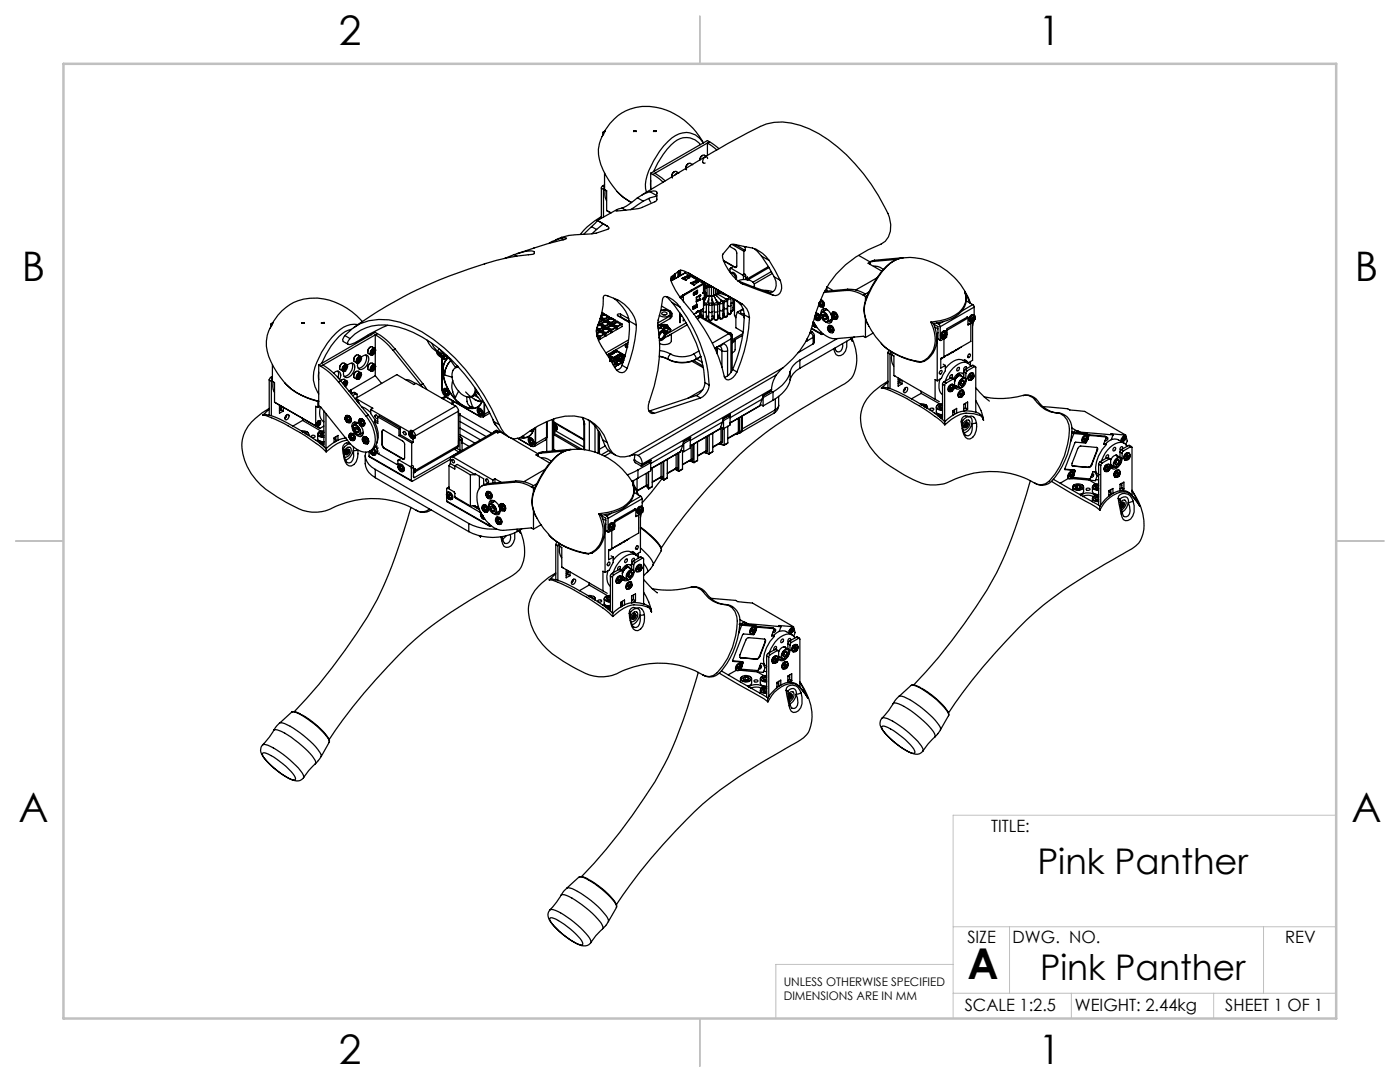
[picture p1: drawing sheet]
<svg xmlns="http://www.w3.org/2000/svg" width="279mm" height="216mm" viewBox="0 0 279 216" stroke-linecap="round" stroke-linejoin="round" font-family="sans-serif">
<defs><g id="words">
<text font-size="8.5" x="193.1" y="195.4">A</text>
<g font-size="8.1">
<text x="67.6" y="8.9">2</text>
<text x="207.3" y="8.9">1</text>
<text x="4.4" y="56.1">B</text>
<text x="270.4" y="56.1">B</text>
<text x="3.7" y="164.1">A</text>
<text x="269.7" y="164.1">A</text>
<text x="67.6" y="212.4">2</text>
<text x="207.3" y="212.4">1</text>
</g>
<g font-size="7.1">
<text x="207" y="174.5">Pink Panther</text>
<text x="207.6" y="195.5">Pink Panther</text>
</g>
<g font-size="3.4">
<text x="197.8" y="166">TITLE:</text>
<text x="193.1" y="188.1">SIZE</text>
<text x="202.1" y="188.1">DWG. NO.</text>
<text x="256.5" y="188.2">REV</text>
<text x="192.5" y="201.7">SCALE 1:2.5</text>
<text x="214.5" y="201.7">WEIGHT: 2.44kg</text>
<text x="244.5" y="201.7">SHEET 1 OF 1</text>
</g>
<g font-size="2.4">
<text x="156.4" y="196.8">UNLESS OTHERWISE SPECIFIED</text>
<text x="156.4" y="199.5">DIMENSIONS ARE IN MM</text>
</g>
</g></defs>
<path d="M266.7 162.7h-76.5v40.5M190.2 192.4h-35.4v10.8M190.2 198.2h76.5M190.2 184.9h76.5M201.5 184.9v13.3M213.8 198.2v5M242.2 198.2v5M252.2 184.9v13.3" fill="none" stroke="#c0c0c0" stroke-width=".2"/>
<path d="M139.7 3.2v9.5M3.1 107.9h9.6M266.7 107.9h9.5M139.7 203.2v9.6" fill="none" stroke="#c0c0c0" stroke-width=".25"/>
<path d="M12.7 12.7h254v190.5h-254z" fill="none" stroke="#c0c0c0" stroke-width=".5"/>
<g fill="none" stroke="#000" stroke-width=".25">
<path d="M120 37.5v6M120 37.5l.4 .3M120.3 37.1l-.3 .4M120.3 37.1l.4 .2M120.4 37.8v5.5M120.7 37.4l-.3 .4M120.7 34.5v3.4l.4 .2v3.9M120.7 36.9l-.4 .2M120.7 26.2a9.5 9.5 0 0 1 12.3-4.2 14.4 14.4 0 0 1 7.4 6.5 4 4 0 0 0-6.3-1 16.2 16.2 0 0 0-5.3 9.3l.2 1.5M120.7 26.2a7.4 7.4 0 0 0-.3 7.7l1.3 2.4 1.5 1.9M120.7 26.3l-.4 .1v.6M120.7 26.1l-.3 .2"/>
<path d="M120.8 37.9a3.2 3.2 0 0 0 .2 2.1M123.2 38.2a10.5 10.5 0 0 0 2.8 2.2l-1.6-1-1-1M123.2 38.2l.1 .1M126.4 26.2h.1M126.5 26.2h.1M126.6 26.1l-.1 .1M126.8 26.1l.1 .1M126.9 26.2h.1M127 26.2h.1M127.2 39.5l-2.2 1.6-.9 .4M127.2 39.5l1.2 .6M128.1 38.9a287 287 0 0 1 23.7-13.7 11.3 11.3 0 0 1 9.7 .5 33.5 33.5 0 0 1 15.1 15.6 5.6 5.6 0 0 1 .1 6.9l-.9 .5a19.8 19.8 0 0 0-13 13.8 17.2 17.2 0 0 1-6.5 10.8"/>
<path d="M129.5 39.6l.4 .8M129.7 38.2l-1.3 .5-1.2 .8M129.7 38.2l.7-.1 .7 .1v1.7l-.4 .4a10.5 10.5 0 0 1-5.3 1.6l-2.4 .2M129.7 38.2l1.4 .8M129.9 36v1.5M129.9 34.6v3.3M129.9 34.6l.4 .2M130.3 34.8l2 1.6M130.5 26.2h.1M130.7 34.6l2.1 1.5M130.7 34.6l-.4 .2M130.8 26.1v.1"/>
<path d="M131 26.2h-.2M131 26.2h.1M131 26.2h-.1M131 26.1v.1M131.1 39.1l-1.4 .4-1.3 .6M134.5 34.3l-.3 .3-.1 .6M134.5 34.3h.1M134.7 34.9a.65 .65 0 0 1 .8-.4l-.5-.3a.86 .86 0 0 0-.8 1.3M136.8 33.5h.1M137.3 32.6l-.3 .4-.2 .5M137.3 32.6h.1M138.1 32.8l.2 .1"/>
<path d="M138.2 32.8a.81 .81 0 0 0-1.1 .1 .81 .81 0 0 0-.1 1M139.8 28.9a3.7 3.7 0 0 0-5.9 0 17.6 17.6 0 0 0-3.5 5.4M140.2 31l-.4 .4-.1 .5M140.9 31.2l-.3-.2a.9 .9 0 0 0-.9 .9M141.2 28.5l1.9 1.4M141.2 28.5l-10.5 6.1M141.2 28.5v2.5M141.2 31.6v-.2a.72 .72 0 0 0-.9 .3 .72 .72 0 0 0 .1 .9l.3-.1M141.6 28.3l1.9 1.4M141.6 28.3l-.4 .2M141.6 28.3l-.4-.3-11.3 6.6M96.8 52.6a85.5 85.5 0 0 0-26.2 12.8"/>
<path d="M102.6 50.8l-1.9 .8M102.6 50.8l.6 .3M106.4 50.1l-1.6 .1-2.2 .6M106.5 50.2l.1 .4-.2 .1a40.1 40.1 0 0 0-9.7 2M106.6 49.5l-3.4 1.1M111.9 47.6l.8-.2 .4 .2-.5 .2-6.1 1.7M111.9 47.6l-1.8 .6-.5 .3M111.9 47.6l.5 .2M118 45.2l-1.5 1.5M118 45.2l1.1 .6M119.1 45.8l-1 .8M119.2 44l2.2 1.2 .2 .3-.3 .3a15.2 15.2 0 0 1-6.5 1l-2.7 .5-1.2 .6"/>
<path d="M119.2 44l-1.2 1.2M119.2 44l1.2 .7-1.3 1.1M120 43.2a13.4 13.4 0 0 0-4.2 3.6M120 43.4l-.4 .3M120.4 44.7l.8 .5M121.1 42l.8 .5zM122.4 59.5a7.8 7.8 0 0 1 3.2 4.6M123.2 41.8l-4 2.2M124.1 41.5l-.7 .2-.5 .4M124.1 41.5l.8 .4M128.4 40.1l-2.6 1.7M133 59.2l1.1 1.2"/>
<path d="M134 55.5v.1M134.5 55l-.1 .2-.3 .1M134.5 55.1h.1M134.5 55.2l.1 .1M134.5 55.2l-.5 .4M134.6 55.3l-.7 .5M134.7 55l-.2 .2M134.7 55h.1M134.7 54.6v.4M134.8 55l-.2 .3M134.8 54.7v.3M135.3 54.2v1"/>
<path d="M135.5 54.1v1M135.6 54.1v1M135.6 54v1M135.8 53.9v1.1M136.2 55.5v.1M136.2 59.2h.1M136.2 55.6h.1M136.2 55.6l.6 .3M136.2 59.2h.2v.9M136.2 59.2l-.4 .2M136.3 59.2h.1M136.3 58.8h.1"/>
<path d="M136.3 58.8l-.6 .4M136.4 55.6l.5 .2M136.4 55.5l-.2 .1h.2M136.7 54.5l-2.8 1.5M136.7 54.5l3.6 2.1M136.7 54.5l-2.8 1.6M136.9 55.8l-.1 .1M136.9 55.8v.1M137 55.2l.1 .1M137.1 55.2h.1M137.1 55.2l.3 .1v.2M137.1 55.2l-.5 .5"/>
<path d="M137.2 55l.1 .1M137.2 55.1h.1M137.2 55l-1 .5M137.2 55v.1M137.2 55.1l-1 .5M137.3 55.1l.4 .2-.9 .6M137.3 55.1l.3 .2M137.3 55.1h.1M137.4 55.5h.1M137.4 54.5l10.7 6.1M137.4 54.5a2.18 2.18 0 0 0-1.8-.5l-1.6 1.2a1.61 1.61 0 0 0 .2 1.6 23.7 23.7 0 0 0 4.4 6 33.5 33.5 0 0 1 6.1 12.7 .99 .99 0 0 0 1.6-.2l.8-1.1M137.4 54.5l9.5 5.4"/>
<path d="M137.4 55.3v.1M137.4 55.4h.1M137.8 55h-.1M137.8 55l.8 .4M137.8 55h.1M137.8 56.5l1.1-.5 .4 .2-.8 .7zM137.8 54.9v.1M137.8 54.9h.1M137.8 54.9l.8 .5M137.9 54.9h-.1M137.9 54.9l.7 .5M137.9 58h.1"/>
<path d="M137.9 58l-1.6 .8M138.1 56.6l.5 .2M138.1 56.6h-.1M138.4 58.8l.1 .1M138.4 58.9h.1M138.5 58.6l-.1 .1M138.6 55.4v.1M138.6 55.4h.1M138.6 55.5h.1M138.6 55.5l.9 .5M138.6 55.4l.8 .4M138.7 56.2l.1 .1"/>
<path d="M138.7 55.4h-.1M138.7 55.4l.8 .4M138.7 56.2h.1M138.8 56.2h.2l.1 .2M138.9 56.2h.1M138.8 56.2l-.5 .4M138.9 56l.4 .3M139 56.1l-1.1 .5M139 59.3v.7l.3-.1M139.1 58.6h.1M139.1 58.6l-.7 .3M139.1 58.6l-.6 .3"/>
<path d="M139.1 58.5l-.7 .3M139.1 58.4v.2M139.1 58h.1M139.1 56.3h.1M139.1 57.9v.5M139.1 58.3l-.7 .3M139.1 58.4h.1M139.2 58l-.7 .3-.1 .5M139.2 58.4l-.1 .2M139.2 58v.4M139.3 59.9h.1M139.3 56.3h.1"/>
<path d="M139.3 59.9l-.3 .1M139.4 55.8l.1 .2M139.4 55.8h.1M139.5 55.8v.1M139.5 56h.1M139.5 56v.1M139.5 55.9v.1M139.6 59.1h.1M139.6 59.1h-.2M139.6 59.8h.1M139.6 59h.1M139.6 59.1v.7"/>
<path d="M139.6 59.1l-.4 .1M139.6 59.8l-.3 .1M139.7 58.9v.1M139.7 58.9l.1 .1M139.7 58.9l-.1 .2M139.7 59.8h.1M139.7 59.8l-.7 .4M139.7 58.9h.1M139.7 59.7v.1M139.7 59.7h.1M139.7 59.7l.1 .1M139.8 58.9v.1"/>
<path d="M139.8 58.9h.1M139.8 59.8h.1M139.8 59.7h.1M139.8 59.7v.1M139.8 59l-.2 .1M139.8 58.9l-.8 .4v1l.8-.5M139.8 59.7l-.2 .1M139.9 56l1.1 1M140.3 58.5h.1M140.3 59.7h.1M140.3 56.6l.1 .1M140.3 58.3v.2"/>
<path d="M140.3 59.5v.2M140.3 59.5h.1M140.3 56.6l-2.4 1.4M140.4 59.5h.1M140.4 59.5v.1M140.4 59.5h-.1M140.4 59.6h.1M140.4 59.6l-.1 .1M140.4 57h.2M140.4 56.7l-4.7 2.7 .5-.2M140.4 56.7l-.1 1.6M140.4 59.6v2"/>
<path d="M140.4 59.5l.1 1.3M140.4 58.3h.1M140.5 58.3l.3 .1M140.5 56.3l.2 .4M140.5 58.3l-.2 .2M140.5 59.4l.1 .1M140.5 56.3l-.1 .1M140.5 57.1l-.1 1.3M140.5 57.1v1.2M140.5 59.5v1.3M140.5 59.5h.1M140.5 58.4h.3"/>
<path d="M140.5 59.4h.2M140.5 58.4l-.2 .1M140.5 58.4v1M140.5 59.4l-.2 .1M140.6 57.1h.1M140.6 57.4l.1 .2M140.6 57l-.1 .1M140.6 57l-.1 1.3M140.6 59.5l-.1 1.3M140.7 57.6h-.1M140.7 59.8l-.1 .1M140.7 57.5v.1"/>
<path d="M140.7 57.5v1.9M140.8 58.4l.1 .2M140.8 57l-.2 .2 .1 .3M140.8 57l.2 .4M140.8 57h.2M140.8 58.4h.1M140.9 58.6v.8h-.2M140.9 58.6h.1M140.9 58.9l.2 .2M140.9 59l.1 .1M140.9 59.3l-.3 .7M140.9 58.6v.7"/>
<path d="M140.9 59.3v.1M141 57.4l-.3 .1M141 59.1l-.1 .2M141 57l.1 .3M141.1 57.3l-.1 .1M141.1 57.3h.3M141.1 57.3v1.7M141.3 59.1h-.3M141.3 59.1l.2 .1M141.3 56.9l-.3 .1M141.3 56.9l.1 .4M141.3 56.9h.2v.4"/>
<path d="M141.3 59l.2 .1M141.3 59l-.3 .1M141.3 59v.1M141.4 59.9h.1M141.4 59.8l-.4 .9M141.5 59.2l-.1 4.5M141.5 59.1v.1M141.5 57.3h-.1M141.5 57.3h.3M141.5 57.3v1.8M141.8 59l.2 .1M141.8 59l-.3 .1"/>
<path d="M141.8 59.1l-.3 .1M141.8 59.1l.2 .1M141.8 59v.1M141.8 57v.3M142 59.1v.1M142 57.3h.2M142 57.1v.2M142 57.3h-.2M142 57.3v1.8M142 59.2l.1 4.5M142.1 59.8l.4 .9M142.1 59.9h.1"/>
<path d="M142.2 59l-.2 .1M142.2 59l.3 .1M142.2 59l.1 .1M142.3 59.1l-.3 .1M142.3 59.1h.2M142.4 57.3v1.7M142.5 59.1l.7 1.4M142.6 58.9l-.1 .2M142.6 58.9h.3M142.6 58.9h.1M142.7 58.9l-.2 .2M142.7 58.9h.2"/>
<path d="M142.8 57.6v1.3M142.9 59.8l.8 .7M142.9 58.9l1.3 1.3M143 58.7l-.2 .2M143 58.7h.3M143 58.7h.1M143.1 58.7l-.2 .2M143.1 58.7h.2M143.1 57.8v.9M143.2 58.6l-.1 .1M143.3 58.7l1.7 1M143.3 58.4v.1"/>
<path d="M143.4 58.2h.1M143.4 58.5l-.1 .2M143.4 58.5l-.2 .1M143.5 58l-.1 .2zM143.5 58.1l-.2-.2v.6M143.5 58.5l1.9 .6M143.6 58.5h-.2M143.6 58.5l-.4 .1M143.6 58.2v.3M143.6 58.2l-.3 .2M143.7 58.2h.1M143.7 58.2h-.1"/>
<path d="M143.8 58.2l-.5 .2M143.8 59.8l.6 .3M144.4 52l2.3 1.3M144.4 52l2.2 1.3M144.8 59.6l.2 .1M145 59.7l.2 .2M145 59.7h.3M145 59.7a.3 .3 0 0 1 0 .5 .3 .3 0 0 1-.4-.1M145 59.7l-.3 .1-.1 .3M145.2 59.8h-.1M145.2 59.9v3.1M145.3 59.7h.3l.3-.2v2.9"/>
<path d="M145.3 59.7l-.1 .2M145.6 49.1l1.2 .8 .2 .4v2.8l-.1 .3-.3-.1M145.6 59.2l-.3 .5M145.9 54.5a.91 .91 0 0 1 .9 1.1M145.9 53.6h-.2v.7M145.9 53.6l2.3 1.3M146 53.4l-.2 .1M146.1 48.8l2.3 1.3M146.2 53.4l-.3 .2M146.3 59.8l.1-.1v1.5M146.3 59.6v2.2M146.4 59.9l.2 .1"/>
<path d="M146.6 59.8v3.1l.3 .5M146.6 48.8l2.1 1.2M146.7 53.3h.3M146.7 53.3h-.1M146.9 55.6l-.2-.7a.69 .69 0 0 0-.8-.5 .87 .87 0 0 1 .9 .3 .87 .87 0 0 1 .1 1M146.9 59.9a3.5 3.5 0 0 1 1.7 2.9M146.9 59.9l1.2 .7M147.2 56l6 2.3M147.3 56a2.52 2.52 0 0 1 3.3 .8l-.1 .5M147.7 56.4l.6 .3M148.2 54.9l.2 .3M148.3 56.7l6 2.2"/>
<path d="M148.4 55.2v.6M148.4 50.1v4.7l-.2 .1M148.4 49.2l.3 .1M148.6 54.6l.2 .4M148.7 49.3v.7M148.7 50l-.3 .1M148.8 55.5l.4-.2v.3M148.8 55v.8M148.8 55l-.4 .2M148.9 49.2l-.2 .1M149 55.4l.1 .4M149.2 55.6l-.1 .2"/>
<path d="M150.5 49.6l1.5 1.5M150.6 56.9v.4M152 51.1l2.5 4.1M152 51.1l1.5 .9M152.2 57.9l2 .3M153.2 58.3l1.1 .6M153.4 53.2l-4.2 2.4M153.5 52a6.3 6.3 0 0 0-5.1-2.8l-2-.5-.5 .1-1.6 1.9a2.43 2.43 0 0 0 .4 2.1 8.9 8.9 0 0 0 3.6 3.9M153.5 52l2.2 3.9M153.5 53.4l-4.2 2.4M154 54.2l-3.7 2.1M154.1 54.6l-3.6 2.1"/>
<path d="M154.5 55.2a2.25 2.25 0 0 1-.3 3l-.5 .2-.5-.1M154.5 55.2l1.2 .7M155.7 55.9a2.27 2.27 0 0 1-.4 2.9l-.5 .2-.5-.1M163.8 59.8a.89 .89 0 0 1 .4 1.5 .9 .9 0 0 0-.4-1.4M164 59.9l.4 .4 .1 .5M164.6 58.1h.1M166.3 58l-1.3-.7v.8M168.8 58a6.3 6.3 0 0 1 3.5 .9M168.8 58l-4.3 .3M169.2 57.7a6.1 6.1 0 0 1 3.5 1M169.2 57.7l-.4 .3M169.2 57.7l-4.6 .4"/>
<path d="M171.4 51l2.3 1.3M172.3 58.9l.4 .3M172.7 59.2v.7M172.7 58.7l-.4 .2M173.1 58.9l-.4 .3M173.4 58.3l-.7 .4M173.7 52.3l-.5 .2 2.8 1.6M173.7 52.3v.5M174.1 52.2l-.4 .1M174.3 53.1a2.48 2.48 0 0 1 2 .7M174.6 51.9l-1 .3M174.6 51.9l-.5 .3"/>
<path d="M175 55.4l-4.2 2.5M179 51.8l-4.9 .4M179.9 51.5a13.1 13.1 0 0 1 13.8 9M179.9 51.5a7.7 7.7 0 0 0-4.8 3.9 11.8 11.8 0 0 0-2.7 6.7l.3 1.4 .5 1.2M179.9 51.5a7.1 7.1 0 0 0-4.6 3.7 13.7 13.7 0 0 0-2.8 6.6 6.3 6.3 0 0 0 .9 3.3M180.1 51.4h.2M180.1 51.4l-5.5 .5M180.1 51.4l-.1 .1M192.6 58.3a3.8 3.8 0 0 1-1.9 4.8 10.1 10.1 0 0 1-4.4 1.5M192.6 58.3a3.8 3.8 0 0 1-2 4.6 10.7 10.7 0 0 1-4.8 1.4M192.6 58.3l1 2.2M53.7 75.8v7"/>
<path d="M53.7 75.8l.5 .3M54 75.3l-.3 .5M54 75.3l.4 .2M54.2 76.1v6.8M54.4 75.6l-.2 .5M54.4 72.8v3.3l.4 .2v4M54.4 75.1l-.4 .2M54.4 64.6h-.3l-.1 .6M54.4 64.4l-.3 .2M54.5 64.5a7.1 7.1 0 0 0-.4 7.7l1.3 2.3 1.5 2M54.5 76.2a3 3 0 0 0 .3 2.1M56.9 76.5l.1 .1"/>
<path d="M56.9 76.5a12.1 12.1 0 0 0 6.7 3.5M57.1 76.7a13 13 0 0 0 6.5 3.4M60.2 64.4l.1 .1zM60.3 64.5h.1M60.3 64.4v.1M60.6 64.4v.1M60.6 64.5l.1-.1v.1M60.6 64.5h.1M60.7 64.5h.1M63.6 72.8v8.2l.4 .2 5.6 7a4 4 0 0 0 4.1 1.9 2.81 2.81 0 0 0 1.1-3.2 7.8 7.8 0 0 0-1.7-3.8M63.6 74.3v1.4M63.6 72.8l.4 .3"/>
<path d="M64 73.1a12.9 12.9 0 0 1 3.6 3.1M64.2 64.4l-.1 .1zM64.2 64.5h.1M64.2 64.4v.1M64.5 72.8a12.9 12.9 0 0 1 3.5 3.2M64.5 72.8l-.5 .3M64.5 64.4l.1 .1M64.6 64.5h-.1M64.6 64.4h.1M64.6 64.4l.1 .1M64.6 64.4v.1M64.7 64.4v.1"/>
<path d="M64.7 64.3v.1M64.7 64.5h-.1M66.6 74.4a.81 .81 0 0 1 1.1-.3 .81 .81 0 0 1 .2 1.2l-.1 .4M67.5 74l.1 .6-.1 .8M67.6 76.2l5.5 6.9M67.8 73.4h.1M68 76l-.4 .2M68 76l5.5 6.8M68.3 75.7l-.3 .3M68.3 72.5l-.4 .4-.1 .5M68.4 76.6l.1-.2a.52 .52 0 0 1 .8-.2v.4l-.4 .6M68.5 68.2l1 .5"/>
<path d="M68.6 76.7h.1M68.6 73.5l.1 .2M68.6 73.6l.1 .1M68.6 73.4h.1M68.6 76.7l.3 .2M68.6 73.4l.3 .2M68.7 73a.41 .41 0 0 1 .6-.1l-.1 .7a.53 .53 0 0 1-.8 .3v-.4zM68.7 76.5l-.1 .2M68.7 73.3l-.1 .1M68.8 74h.1M68.8 67a9.3 9.3 0 0 1 8.8-3.2 24.2 24.2 0 0 1 13.2 7.7 43.9 43.9 0 0 1 8.8 13.2M68.8 67l-.4 .8 .1 .3"/>
<path d="M68.8 67l1.1 .6M68.9 76.9l-.1 .1M68.9 76.9h-.1M68.9 73.6l-.2 .1M69 76.3l.1 .3M69 76.3l-.4 .4M69 76.3l-.2 .1 .3 .2M69 73.1l.1 .2M69 73.1l-.3 .2-.1 .2M69 73.1l-.2 .1 .3 .1M69.1 76.6l-.2 .3M69.1 73.3l-.2 .3"/>
<path d="M69.2 76l-.7-.3-.5 .3M69.2 72.7l-.5-.2a.86 .86 0 0 0-.8 1.3l.5 .2M69.3 72.9l.1-.1a.8 .8 0 0 1 1.4 .1 2.19 2.19 0 0 1-1.7 2.5 .82 .82 0 0 1-.5-1.3M69.4 76.4l-.1-.3a.6 .6 0 0 0-.9 .4M69.4 73.1l-.2-.4a.86 .86 0 0 0-.8 1.3h.4M69.8 77.9l.5 .6M69.9 67.6a9.3 9.3 0 0 1 9.6-2.3 26.7 26.7 0 0 1 13.2 9.3 40.7 40.7 0 0 1 5.9 9.5M70.1 77.8v.4M70.1 65.7a5.3 5.3 0 0 0-3.2 2.4l-1.9 2.7-.8 1.7M70.2 72.5a2.02 2.02 0 0 1-1.5 2.6M70.6 78.3l.6 .3M70.6 78.3l.4 .3"/>
<path d="M70.6 78.3l-.5 .3M70.9 79.7l.4 .2 .3 .6M71 78.6h.3v.7M71 78.6l-.6 .4M71 79.5l3.4 2-.4 .2M71 79.5l8.2-4.7 3.4 1.9 .4-.2 7.9 4.5M71 79.5l-.1 .1M71.1 74.1l-.4 .4-.1 .5M71.1 70.9l-.4 .4-.1 .5M71.1 74.1h.1M71.1 70.9h.1M71.2 79.9l.2 .4"/>
<path d="M71.2 79.8v.1M71.2 79.9v.1M71.4 75.1l.1 .3M71.4 71.9l.1 .2M71.4 71.8h.1M71.4 71.8l.4 .2M71.4 71.4l.6-.2a.83 .83 0 0 1-.7 1.2l-.1-.3zM71.4 64.8a4.9 4.9 0 0 0-4.3 1.6 17.1 17.1 0 0 0-4.5 7.8 5.6 5.6 0 0 0 1 4.4M71.4 75v.1M71.4 75l.4 .2M71.5 74.9l-.1 .1M71.5 71.6l-.1 .2"/>
<path d="M71.6 74.5l.4-.1a.87 .87 0 0 1-.7 1.3l-.1-.1a.91 .91 0 0 1 .4-1.1zM71.6 74.8l.3 .1M71.8 75.2l-.3 .2M71.8 72l-.3 .1M71.8 74.7l.1 .2M71.8 74.7l-.3 .2-.1 .2M71.8 74.7l-.2 .1M71.8 71.5l.1 .2M71.8 71.5l-.4 .3 .1 .3M71.8 71.5h-.2l.3 .2M71.9 74.9l-.1 .3M71.9 71.7l-.1 .3"/>
<path d="M72 74.4l-.5-.3a.84 .84 0 0 0-.8 .4 .84 .84 0 0 0 0 .9l.5 .3M72 71.1l-.5-.3a.86 .86 0 0 0-.8 1.3l.5 .4M72.1 71.3a.79 .79 0 0 1 1-.4 .79 .79 0 0 1 .5 .9 2 2 0 0 1-1.8 1.9 .98 .98 0 0 1-.4-1.2M72.1 74.7v-.2a.76 .76 0 0 0-.9 .2 .76 .76 0 0 0 .1 1l.3-.1M72.1 71.5l-.1-.4a.9 .9 0 0 0-.8 1.4l.4-.1M72.1 71.5h.1M72.1 74.7v.1M72.3 64.2a12.8 12.8 0 0 0-11.7-4.5 9.5 9.5 0 0 0-6.2 4.7M73 70.8a2.04 2.04 0 0 1-1.5 2.7M73.3 66.9l.2 .2M73.4 73.4h.1M73.9 72.5l-.4 .4-.1 .5"/>
<path d="M73.9 72.5h.1M73.9 69.3l-.4 .3-.1 .6M73.9 66.6l.2 .2-.1-.2M74.2 73.5l.1 .2M74.2 73.6l.1 .1M74.2 70.3l.1 .2M74.2 73.4h.1M74.2 70.2h.1M74.2 73.4l.3 .2M74.2 70.2l.3 .2M74.3 73l.5-.2a.83 .83 0 0 1-.7 1.2l-.1-.5zM74.3 69.7l.3-.2a.73 .73 0 0 1 .2 .9 .73 .73 0 0 1-.7 .4l-.1-.6z"/>
<path d="M74.3 73.3l-.1 .1M74.3 70l-.1 .2M74.5 73.6l-.2 .1M74.5 70.4l-.2 .1M74.6 73.1l.1 .2M74.6 73.1l-.4 .4M74.6 73.1l-.2 .1 .3 .1M74.6 69.9l.1 .2M74.6 69.9l-.2 .1-.2 .3M74.6 69.9h-.2l.3 .2M74.7 73.3l-.2 .3M74.7 70.1l-.2 .3"/>
<path d="M74.8 72.7l-.5-.2a.86 .86 0 0 0-.8 1.3l.5 .2M74.8 69.5l-.5-.3a.9 .9 0 0 0-.8 1.4l.5 .2M74.9 66.8a12.7 12.7 0 0 1 3.6 3.1M74.9 66.8v2.8M74.9 70.1v2.8M74.9 73.4v1.6M74.9 66.8l-10.4 6M74.9 75l1.3 1.5M74.9 75l-5.3 3M75 73.1l-.2-.4a.88 .88 0 0 0-.8 1.3h.4M75 69.9l-.2-.4a.9 .9 0 0 0-.8 1.3h.4M75.3 66.6a12.7 12.7 0 0 1 3.6 3.1"/>
<path d="M75.3 66.6l-.4 .2M75.3 66.6l-.4-.3-11.3 6.5M77.4 64.9a44.2 44.2 0 0 0-6.7 3.5l-.7 .3h-.6v-.4l.5-.7M78.5 69.9l5.5 6.9M78.9 69.7l-.4 .2M78.9 69.7l5.5 6.9M80.9 75.7a2.57 2.57 0 0 1 2 .9M84 76.8l.3 .4M84.4 76.6l.8 1.1M84.4 76.6l-.4 .2M85.3 67.9l.9 1.5 .9 .8M86.2 68.5l.3 .7 .7 .8"/>
<path d="M87.1 70.3l.1-.2a1.16 1.16 0 0 1 1 1.1l-.1 .1M87.2 70.2a1.03 1.03 0 0 1 1 1 1.03 1.03 0 0 1-1-1zM87.4 70.6l.2 .2M87.5 70.4l-.1 .2M87.5 70.4l.3 .3v.3M87.5 69.6l.1 .1M87.6 70.8l.2 .2M87.6 69.7l-.4 .4M87.8 70.7l-.2 .1M87.9 69.8a1.75 1.75 0 0 0 1.2 1.2M87.9 70.9l-.1 .1M88.1 71.2v.1"/>
<path d="M88.2 77.8h.1M88.2 71.5v6.3M88.2 77.8a1.61 1.61 0 0 0 .8 1.4M88.3 71.2v.3l-.2-.2M88.4 71.4l.1-.1a.18 .18 0 0 1 .2 .2 .18 .18 0 0 1-.2 .2zM88.4 71.5h-.1M88.5 77.7l.1-.2a.95 .95 0 0 1 .9 1.5 .98 .98 0 0 1-1-1.3zM88.6 70.9h-.1M88.6 70.9l1.3 .7M88.6 70.9h.2M88.6 70.8l.1 .1M88.7 70.8l-.5 .4"/>
<path d="M88.7 77.6a.81 .81 0 0 1 .7 1.2 .79 .79 0 0 1-.7-1.2zM88.8 74.5v-.5a3.8 3.8 0 0 1 1.2-2.1 4.2 4.2 0 0 0-1.2 2.9l1.5 .5M88.8 77.9h.2M88.8 77.9v.4M88.8 78.3l.2 .3M88.9 79.1l-.7 .3M88.9 71l-.5 .3M89 70.9l.1 .1M89 77.9l.3 .3v.4M89 79.2h.1M89 79.2l6.8 3.9M89 79.2l-.6 .4"/>
<path d="M89.2 70.9l-.1 .1M89.2 78l.1 .2M89.2 78h.1M89.2 78l-.4 .3M89.3 78.6h-.3M89.3 71.3l-.6 .4M89.4 78.4l-.1 .2M89.4 78.4l-.4 .2M89.5 71.4a3.7 3.7 0 0 0-.9 4.1 8.2 8.2 0 0 0 5.1 6 2.11 2.11 0 0 0 2.6-1.7M89.5 71.4a3.2 3.2 0 0 0-1 3.3 8.8 8.8 0 0 0 4.6 6.5 2.19 2.19 0 0 0 3.2-1.3M89.6 71.5h.1M89.6 71.5l1.3 1.8"/>
<path d="M89.7 71.5h-.1M90.2 79.9v.7M90.3 75.9a3.8 3.8 0 0 0 .4 3.2l.1 .1M90.3 78.1v.1M90.9 79.2h-.1M91.3 73.1l-.4 .1 .5-.1M91.5 73.2a1.46 1.46 0 0 0-1.3 2 4.4 4.4 0 0 0 3.4 4h.3a1.53 1.53 0 0 0 .9-1.7M91.5 78l-.6 1.2M92.9 78.2a5.2 5.2 0 0 0 3.2 2M93.1 79.1l.1 1M93.7 79.2l.7 2h-.3a1.22 1.22 0 0 1-.9-1.1M94.7 79.7l1.4 .5"/>
<path d="M94.7 78.9l.7 .4M95 78.7l1.1 1.5M95 78.2l.6 .5M95 77.7a1.58 1.58 0 0 1-.7 1.4l.7-.4M95 78.2v.5M95.4 78.6h.2M95.5 78.5h-.1M119.1 66.5l.7-.4 1 .5M119.1 65.7l.4 .2M119.1 66.8l.7 .4M119.1 65.5l.5 .3M119.1 67l.5 .3"/>
<path d="M119.2 67.1v.2M119.2 66.7a.69 .69 0 0 1 1.2 0M119.2 67.2v.1M119.2 65.1l.7-.1 .3 .3M119.3 65l.3-.1 .6 .2a.61 .61 0 0 1-.5 .5 .61 .61 0 0 1-.6-.2M119.3 64.9l.3-.2 1 .5M119.3 66.4l.5-.1 .5 .2a.6 .6 0 0 1-.5 .5 .6 .6 0 0 1-.6-.4zM119.4 64.8l-.1 .1M119.5 66.2h.1M119.5 65.9l-.5 .2M119.5 65.9v.4M119.6 65.8v.3"/>
<path d="M119.6 67.3v.5l-.2 .1M119.6 67.6l.2 .1M119.6 67.3l-.3 .2M119.8 63.6l.3 .3M119.8 67.2v.5M119.8 63.5l.3 .2v.3l-.5 .2M119.8 64.7h.1M119.8 64.6v.2M119.8 64.6l1-.6 .9 .6M119.8 64.6l1 .5M119.8 63.5l.7 .4M119.9 63.3l.7 .4"/>
<path d="M119.9 66.1h.1M119.9 66l1-.6 1 .6M119.9 66l1 .5M119.9 66v.2M119.9 63l.7-.3 1 .5M120.1 63.2a.69 .69 0 0 1 1.1 0M120.1 62.3l.2 .2M120.2 64.6a.69 .69 0 0 1 1.2 0M120.2 62.9h.7l.3 .2a.56 .56 0 0 1-.6 .4 .56 .56 0 0 1-.5-.4zM120.3 66a.69 .69 0 0 1 1.2 0M120.3 64.3l.5-.1 .5 .3a.55 .55 0 0 1-.5 .4 .55 .55 0 0 1-.6-.4zM120.3 62.5l-.2 .1"/>
<path d="M120.3 62.5v.3M120.4 65.8l.5-.2 .5 .1 .1 .3a.69 .69 0 0 1-1.2 0zM120.5 64.1v.1M120.5 63.9l-1 .5v.4M120.5 63.9v.3M120.6 63.7v.4M120.6 65.2l.1 .4M120.6 65.2l-1 .6M120.8 66.9l.1 .1M120.8 66.6v.5l-1 .6M120.8 66.6l-1 .6M120.8 65.1v.4"/>
<path d="M120.9 64.1h.1M120.9 63.9v.2M120.9 66.5v.5M120.9 63.9l1-.5 1 .5M120.9 63.9l1 .6M121.1 65.4l-.1 .1M121.1 65.3l1-.5 .9 .5M121.1 65.3v.2M121.1 65.3l1 .6M121.2 70.8l2.1 1.2M121.3 64a.73 .73 0 0 1 1.2 0M121.4 63.8l.5-.2 .4 .1 .2 .2a.69 .69 0 0 1-1.2 0z"/>
<path d="M121.4 71.2l1.7 1 .2-.2M121.5 65.3a.78 .78 0 0 1 1.2 0M121.5 70.6l.2 .2M121.5 65.2a.59 .59 0 0 1 .6-.3 .59 .59 0 0 1 .5 .5 .59 .59 0 0 1-.6 .3 .59 .59 0 0 1-.5-.5zM121.5 70.6l.3 .1M121.6 63.2l-1 .5M121.6 63.2v.4M121.7 70.8h.1M121.7 70.9l.7 .5M121.7 71.8v.3M121.7 71.7l.1 .1M121.7 71.7h.1"/>
<path d="M121.7 71.7v.1M121.7 64.9h.1M121.7 64.6l-.9 .5M121.7 64.6v.3M121.7 71.9l.1 .1M121.8 71.8h.1M121.8 71.8v.1M121.8 71.8l.4 .3M121.8 70.7l-.1 .1M121.8 70.7v.1M121.8 71.9v.1M121.8 72h.1"/>
<path d="M121.9 66.3l.2 .1M121.9 66v.5l-1 .5M121.9 66l-1 .5M121.9 64.5v.3M122 72h.1M122 72l.2 .1M122.1 65.9v.5M122.1 70.6l-.4 .2M122.1 70.6h.1M122.2 72v.1M122.2 64.7v.1M122.2 64.7l1 .5"/>
<path d="M122.2 64.7l1-.6 .9 .6M122.2 72l.1 .5M122.2 72h.1M122.2 70.3l.2 .1M122.3 70.2l-.1 .1M122.4 70.1l.2 .2M122.4 70.4h.1M122.4 70.4l-.3 .2M122.4 71.4h.1M122.6 71.4h.1M122.6 71.4l.4 .2M122.6 70l.2 .1"/>
<path d="M122.6 64.7a.73 .73 0 0 1 1.2 0M122.6 64.5l.6-.2 .4 .1 .2 .3a.69 .69 0 0 1-1.2 0zM122.6 71.4l.3 .1M122.6 71.4l.3 .2M122.6 70.3h.1M122.7 72.3v.1M122.7 72.2l-.1 .1M122.7 72.2l-.1 .6 .1-.5M122.7 72.4h.1M122.7 72.4l.1 .1M122.7 72.4l.4 .2M122.8 70.1h.1"/>
<path d="M122.8 70.2h.1M122.8 70.1l-.2 .2M122.8 70.2l-.1 .1M122.8 72.5l.4 .2M122.8 72.5l.1 .1M122.8 70.1v.1M122.8 69.8l1.9 1.2M122.9 70.2l-.5 .2M122.9 70.1v.1M122.9 69.8l1.9 1.1M122.9 63.9l-1 .6M122.9 63.9v.4"/>
<path d="M122.9 72.5l-.5 .3M122.9 71.6l.3 .2M122.9 71.1v.1M122.9 72.6h.1M122.9 72.6l.5 .2-.8 .4M122.9 71.1h.1M122.9 71.2l.3 .2M122.9 71.5h.1M122.9 72.6l.4 .2M122.9 71.5v.1M122.9 71.6h.1M123 71.1h.1"/>
<path d="M123 71.6h.1M123 71.5v.1M123 71.1v.1M123 71.2h.1M123 65.6l.2 .1M123 65.3v.5l-.9 .6M123 65.3l-.9 .6M123 71.1l.3 .2M123 71.2l.3 .2v-.1M123.1 71.6h.1M123.1 72.6l.1 .1M123.2 71.6h.1"/>
<path d="M123.2 72.7l.1 .1M123.2 71.6v.2M123.2 71.3l.4 .3M123.2 72.6h.1M123.2 71.8h.1M123.2 65.2v.5M123.2 72.6l.2 .1M123.2 71.4h.1M123.2 71.4l.3 .1M123.2 71.4l.1 .1M123.2 71.4l-.2 .1M123.3 71.6v.1"/>
<path d="M123.3 71.7v.1M123.3 71.7l-.1 .1M123.3 71.5h.1M123.3 71.8h.1M123.3 71.5l-.3 .1M123.3 72.8l-.7 .4M123.3 71.3l.3 .2M123.3 71.7h.1M123.4 72.7h.1M123.4 71.7h.1M123.4 71.6v.1M123.4 70.9h.1"/>
<path d="M123.4 71.5v.1M123.4 71.5h.1M123.4 71.6h-.1M123.4 70.9l.4 .2M123.4 71.5l-.3 .1M123.4 71.6h.1M123.4 71.5l.1 .1M123.4 71.6l-.1 .1M123.5 71.6h.1M123.5 70.9v.1M123.5 71.5h.1M123.5 70.9l.3 .1"/>
<path d="M123.5 71.5v.1M123.5 71l.3 .1M123.5 63.1l.4 .1M123.6 72v.1M123.6 72.1l.4 .2M123.6 72h.1M123.6 71.8l.2 .1M123.6 72.1h.1M123.6 71.5h.1M123.6 71.5l-.3 .3M123.8 72h.1M123.8 71.1l.2 .2"/>
<path d="M123.8 72h-.2M123.8 71.1h.1M123.8 71.9v.1M123.8 71.7l.4 .1M123.8 71.9h.1M123.8 71v.1M123.8 71h.1M123.8 70.6h.1M123.8 70.6l.3 .3M123.8 71l.1 .1M123.8 70.6v.1M123.8 71.1v.1"/>
<path d="M123.9 62.7h-.6l-.1 .2 2.4 1.4M123.9 70.6h.1M123.9 70.7h.1M123.9 62.7v.5M123.9 62.7l1.6 .9M123.9 63.2l1.7 1M123.9 70.6l-1.5 .8M123.9 70.6l-.8-.5-1.4 .8M123.9 71.1h.1M123.9 70.6v.1M123.9 70.7l.3 .2M123.9 70.6l.3 .2"/>
<path d="M123.9 71.1v.1M123.9 71.2h.1M124 72.5l-.7 .3M124 72.3v.1M124 71.2h.1M124 72.5h.1M124 72.3l.1 .1M124 72.3h.1M124 72.4v.1M124 72.4l-.6 .3M124 72.3l-.6 .4M124 71.2v.1"/>
<path d="M124 71.3h.1M124 72.4h.1M124.1 70.9v.1M124.1 70.9l-.3 .1M124.1 72.4h.1M124.1 71.2l-.1 .1M124.1 71h.1M124.1 72.9a1.08 1.08 0 0 1-1.1 .9M124.1 71.5l-.9 .5M124.1 64.7v.5l-.9 .5M124.1 71.2h.1M124.1 71.5h.1"/>
<path d="M124.1 64.7l-.9 .5M124.1 71l-.2 .1M124.1 72.9l1.1 .6M124.2 70.8l.3 .2M124.2 71h.1M124.2 71l-.3 .2M124.2 70.8v.1M124.2 70.9l.3 .2M124.2 71v.1M124.2 71l-.2 .2M124.2 71.1l-.1 .1M124.2 71.1l.1 .1"/>
<path d="M124.2 71.8l.3 .1M124.3 71v.2M124.3 71.7l-.1 .1M124.3 71.7l-.2 .1M124.3 71.2h-.2M124.3 71.7l.2 .2M124.4 72.2l-.3 .2M124.4 71.4v.1M124.4 72.1l-.4 .2M124.5 71.3v.1M124.5 71.4h.1M124.5 71.4l-.2 .3"/>
<path d="M124.5 71.4l.1 .1M124.5 71h.1M124.5 71l-.4 .3M124.7 71.2l-1.5 .8-.1 .6M124.7 71.1l-1.4 .9M124.8 69.1l.3 .3M124.8 69.1l.3 .2M124.8 68.8v.3M124.8 68.8l.4 .2M124.8 68.7v.1M124.9 63.8h-.2M125 68.6l.3 .1"/>
<path d="M125.1 69.3h.1M125.1 69.3v.1M125.1 69.2h.1M125.1 69.2v.1M125.3 68.4l-4.1 2.4M125.4 67.8l-4.5 2.6M125.6 64.1a20.8 20.8 0 0 1-1.5 8.8M125.6 64.1l1.4 .8M127 64.9a26.8 26.8 0 0 1-1.8 8.6M127 64.9a7.3 7.3 0 0 0-6.4-5.9l-.2 .3a12.5 12.5 0 0 1-1.3 6 4.9 4.9 0 0 0 1 3.8l2.6 4.2a1.3 1.3 0 0 0 2.3 .6l.2-.4M131.5 66.9a1.07 1.07 0 0 1 1.2-.8 1.24 1.24 0 0 1-1.1 1.8M131.6 71.1l1.8 .6"/>
<path d="M131.6 71l1.7 .6M131.6 64.8l.5 .3M131.6 69.9l.9 .2 1.4 .6M131.9 66.5l.5-.3 .2 .1a.99 .99 0 0 1-.9 1.4 .85 .85 0 0 1 .2-1.2zM132 61.1l1.7 1a.52 .52 0 0 1 .4 .4 .52 .52 0 0 1-.4 .5M132 64.9h-.1l.7-.2a.63 .63 0 0 1 .7 .4 .67 .67 0 0 1-.9 .4M132.1 62.4a.57 .57 0 0 1 .6-.2 .57 .57 0 0 1 .4 .5l-.7 .1-.3-.1zM132.1 66.3h.3a.83 .83 0 0 1-.7 1.3l-.1-.3M132.1 64.8l-.1 .1M132.3 62.8h.6M132.4 65l.3-.1zM132.4 65l-1 .6 .6-.1 .6 .4"/>
<path d="M132.4 65.3h.1M132.4 65l-.1-.1-1 .6M132.4 65v.8M132.7 64.9l.2 .2M132.7 65.3h-.2M132.7 65.3h.1M132.7 64.9v.4M132.8 65.3h-.3M132.9 66.5v-.4a.81 .81 0 0 0-1.4 .4M132.9 65.1l-.1 .2M133.1 64.8v.1M133.1 66.1h.1"/>
<path d="M133.1 64.9l.3 .3a.73 .73 0 0 1-1 .4M133.3 71.6a6.3 6.3 0 0 0 5.7 0M133.3 71.6l.1 .1M133.4 65.2l-.1 .7-.4 .2h.2M133.4 71.7a5.8 5.8 0 0 0 5.5 0M133.7 63l-2.4 1.5M133.7 63v.6M133.7 63.6l-2.4 1.4M133.8 62.5h.1M133.8 65.8h.1M133.8 66.8l-.5 .2M133.8 62.5a1.31 1.31 0 0 0-2-.5l.3-.1a1.22 1.22 0 0 1 1.7 .7 1.53 1.53 0 0 1-2.2 .3"/>
<path d="M133.8 65.8l-.4-.5a.55 .55 0 0 1 .4 .4 .55 .55 0 0 1-.3 .6l-1.1 .2M133.9 70.7a5.1 5.1 0 0 0 4.5 0M133.9 70.7a1.11 1.11 0 0 0-.6 .9M134 66.6v1.4a1.65 1.65 0 0 1-2.4 .5M134.1 62.5v.7l-.4 .4M134.1 60.4a28.6 28.6 0 0 1 6.6 15.9M134.1 60.4l1.6 .9M135.6 62.4v2M135.7 61.3a29.1 29.1 0 0 1 5.8 15.5M135.7 61.3a4.7 4.7 0 0 0-3-2.1l-.3 .2-.2 .3-.3 2.1a8.3 8.3 0 0 0-.3 5.5 32 32 0 0 1-2.2 13.5 1.14 1.14 0 0 0 1.2 1.7M135.8 62.7v1.7M135.9 62.8h-.1"/>
<path d="M135.9 62.8v.2h.1l-.2 .1M136.1 63l-.3 .1M136.4 63.9l-.1 .2M136.4 63.5v.4M136.6 63.8l-.2 .1M136.9 64.4l-4 2.4M137.2 64.8l-4.7 2.7M138.1 72.1l2.3 1.3M138.3 61.6l.1 .1M138.3 61.6h.1M138.3 61.3v.3M138.3 61.3h.1"/>
<path d="M138.4 61.3h-.1M138.4 61.1v.2M138.4 61.5v.1M138.4 70.7l.3 .2 .3 .7M138.4 61.5h.1M138.4 71.9l1.9 1.1M138.5 61.2l.1 .1M138.6 61.2v.1M138.6 61.3h.1M138.6 61.3l-.3 .2M138.6 61.3l-.2 .3M138.7 61.3h-.1"/>
<path d="M139 71.6l-.1 .1M139 78.9l-9.3 3.1M139 78.9l.8 .5M139 62.4h.1M139 62.3v.1M139 62.3h.1M139 62.4l-.5 .3M139 62.2v.1M139 60.7l-.7 .6M139 60.7h.1M139 61.3l-.6 .4M139 61.2l-.7 .4"/>
<path d="M139 71.6l1.1 .6M139.1 62.2h.1M139.1 61.2l-.1 .1M139.1 60.7v.5M139.1 62.2v.1M139.1 62.2h-.1M139.1 61.1l-.7 .2M139.1 60.7h.1M139.1 61.2h.1M139.1 61.1l-.6 .4M139.3 62.1h.1M139.3 62.1l-.2 .2"/>
<path d="M139.3 62l.1 .1M139.3 62v.1M139.4 62.2h.1M139.4 63l-.5 .3M139.4 62.1v.1M139.4 63v.5M139.4 63.5l-.2 .1M139.5 70l-1.1 .7M139.7 63.3l5.8 3.3M139.7 63l-.3 .5M139.7 63.1l6.1 3.5M139.7 62.5v.5"/>
<path d="M139.8 79.4l-9.2 3.1M139.8 71.1l-.8 .5M139.9 71.2l-1 .5M139.9 61.9l-.2 .1M139.9 62.9l.4 .1M139.9 61.9v1.3M140.1 62.9l-.1 .3M140.3 77.8l-3 1.7M140.3 62.1a.37 .37 0 0 0 .7 0M140.3 61.7v1.7M140.3 63.1l-.2 .2M140.4 61.6l-.9 .5 .2 .4-.3 .5"/>
<path d="M140.4 61.6l-1 .6M140.6 60.4l.4 .3M140.7 76.3a3.1 3.1 0 0 1-1.7 2.6M140.7 76.3l.8 .5M141 60.8v2.8M141 63.1v.5M141 63.6v.1M141 60.7l-.3 .2-.3-.1M141 60.7v.1M141 63.6l-.1 .1M141 63.7l-.1 .1M141 60.8l.4 .1"/>
<path d="M141 63.1h.4M141 60.7h.1M141.3 63.1l-.3 .6M141.4 63.7a.34 .34 0 0 0 .4 .3 .34 .34 0 0 0 .3-.3M141.4 63.7a.37 .37 0 0 0 .4 .2 .37 .37 0 0 0 .3-.2M141.4 62.2a.41 .41 0 0 0 .7 0M141.5 60.6a.27 .27 0 0 1 .5-.1 .27 .27 0 0 1-.2 .4l-.3-.1zM141.5 76.8a3.1 3.1 0 0 1-1.7 2.6M142.1 63.1h.5v.5M142.3 63.1l.3 .6v-.1M142.5 60.7l.1 .1-.5 .1M142.5 60.7h.1"/>
<path d="M142.6 62.1a.37 .37 0 0 0 .3 .2 .37 .37 0 0 0 .3-.2M142.6 60.7v2.9M143.1 69.3l.1 .1M143.2 69.4l-.2-.1v1M143.2 69.3l-.5 .2M143.2 69.4v1.2M143.2 69.4l.9 .6M143.2 60.5v.1M143.2 60.5a.35 .35 0 0 0-.4-.1 .35 .35 0 0 0-.2 .3M143.2 63.6v-.1a.34 .34 0 0 1-.2 .4 .34 .34 0 0 1-.4-.2M143.2 69.2v.1M143.2 60.6v.1a.43 .43 0 0 1-.6 0"/>
<path d="M143.2 63.6a.38 .38 0 0 1-.6 0M143.2 60.6v3M143.2 63.1l.5 .5M143.2 69.2l-.5 .3M143.5 62.9l.2 .5M143.5 60.5l.1 .2M143.6 69l-.4 .3M143.6 69a.93 .93 0 0 1 .5 1M143.6 69l.4-.1a.56 .56 0 0 1 .7-.3 .56 .56 0 0 1 .4 .6l.1 .8M143.6 61.8a.39 .39 0 0 0 .7 0M143.6 60.7l.1 2.7M143.6 60.6l-.4 .1"/>
<path d="M143.6 62.9l-.4 .1M143.7 60.5l-.1 .2M143.7 63.4v.2M144.1 70l.5 .1 .6-.1M144.1 70v3.3M144.2 60.2l.1 .2M144.2 60.2l-.3-.1-.2 .4M144.3 63.4l-.2 .2h-.4M144.3 60.4l-.4 .2-.2-.1M144.3 63.4l-.2 .1-.4-.1M144.3 60.4v3M144.3 63l.4 .3"/>
<path d="M144.4 60.1l.1 .3M144.4 60.1h.2M144.5 60.3h-.2M144.5 62.5l-.2 .1 .3 .5M144.5 61.5a.41 .41 0 0 0 .7 0M144.5 60.4l.1 2.7M144.6 60.1l-.1 .3M144.6 63.1l.1 .2M145.2 63l-.2 .3h-.3M145.2 63l-.2 .1h-.4M145.2 62.4l.1 .2M145.2 62.7l.2 .1"/>
<path d="M145.2 60.9a.37 .37 0 0 0 .3 .2 .37 .37 0 0 0 .4-.2M145.2 62l.1 .6M145.2 70v5M145.3 62.6l.1 .2M145.4 66.4l.4 .1 .2 .3M145.5 66.6a1.11 1.11 0 0 1 .4 1M145.5 66.6h.3M145.5 66.6l-3.3 1.9M145.8 66.6l.1 .1 .2 .5M145.8 66.5l.3 .4M145.9 62.4l-.1 .3-.4 .1M145.9 62.4l-.2 .2h-.4"/>
<path d="M145.9 67.6v6.7M145.9 62.2h.1M145.9 67.6l-2.7 1.6M146.1 66.8v.2M146.1 68.4l.5-.3 .1-.3v2l-.6 .6M146.1 67.2l-.2 .4M146.1 67.2v6.7M146.2 73.7a2.49 2.49 0 0 1-1.6 1.6M146.2 73.7l.9 .5M146.3 61.8l-.1 .3-.3 .1M146.3 60.3l-.4 .2M146.3 61.8l-.4 .2v.2"/>
<path d="M146.4 61.2l-.1 .3M146.4 61.2l-.1 .1M147.1 62.3l-.2 .8v2.3l1.4 .9M147.1 62.3l1.3 .7M148.1 60.6a3.3 3.3 0 0 1 1.5 2.8M148.2 66.9l-2.1 1.2M148.2 66.6l-2.1 1.2M148.3 61.6l-1.2 .7M148.4 61.8l-.4 .1-.2 .4a.63 .63 0 0 0 .7 .4M148.4 63l.1 .4M148.6 62.8a27.9 27.9 0 0 1-2.4 10.9M148.6 62.9l-.2 .1"/>
<path d="M148.6 62.8l1 .6M149.6 63.4a30.4 30.4 0 0 1-2.5 10.8M152.1 79.7l-.4 1.2M152.1 79.7l-6.4 3.7M152.2 79.3h.1M152.3 79.3v1.7M154 77.9l-1.8 1-.1 .8M154 77.9l-.1 .2-1.7 .9M154 77.7v.2M154 77.7l-25.8 14.9M154.3 78.2l-2 1.1M154.3 78.2v1.7"/>
<path d="M154.3 79.9l-2 1.1M154.7 79.6v2.2M154.9 74.8l-27.6 16.1M154.9 74.8a5.7 5.7 0 0 0-.9 2.9M155.4 79.1v1.8M156.3 73.3l-30.6 17.6M156.3 73.3l-1.4 1.5M157.7 74.2a6.7 6.7 0 0 1-3.4 4M157.7 75.8a6.6 6.6 0 0 1-3.4 4.1M157.7 74.2v1.6M159.6 71.9a3.7 3.7 0 0 0-1.9 2.3M159.6 73.5a3.7 3.7 0 0 0-1.9 2.3"/>
<path d="M159.6 71.9v1.6M161.1 67.6v.4M161.1 68l-.3 .1M161.7 66.4l.5 .5 .1 .4M161.7 66.4h-.1M161.7 66.1l.4 .2M161.9 65.6l2.1 1.1M162 65.5l1.9 1.1M162.1 66.3l.4 .7M162.1 66.3l-.4 .1M162.2 64.5l.4 .7M162.2 64.4l.1-.2 .2 .3"/>
<path d="M162.2 64.4l.1 .2M162.3 67.3l-1.2 .7M162.3 67.3v1.3M162.3 68.6l-3 1.8M162.3 64.2a5.7 5.7 0 0 0 4.4 3.4l5.6-.5 .4 .2M162.3 64.6v.1M162.3 64.7v.1M162.3 64.8l.1 .1M162.3 64.4h-.1M162.4 64.9l.2 .3v-.1M162.5 64.5h.1M162.5 64.5l-.2 .1"/>
<path d="M162.5 67v1.4l-.2 .2M162.5 67l-.2 .3M162.6 64.6l-.3 .1M162.6 65v.1M162.6 65l.1 .1M162.6 65l.1-.1-.1 .2M162.6 65.2l.5 .1M162.6 64.7l-.3 .1M162.7 63.5v.1M162.7 65.2v.1M162.7 63.6l.1 .1M162.7 63.1l.1-.3 .2 .1-.1 .4"/>
<path d="M162.7 65.1l.2 .1M162.7 64.7l-.3 .2M162.8 62.6l.6 .5 .1 .7a.61 .61 0 0 1-.9-.4M162.8 62.5a.92 .92 0 0 1 .7 1.4l-.1 .1a.94 .94 0 0 0-.6-1.5M162.8 65l-.1 .1M162.9 63.1v.1l-.2 .3M162.9 63.1h.1M162.9 63.1l-.3 .1M162.9 63.7l.1 .2-.2-.2M162.9 63.6v.1M162.9 63.6h.2M162.9 63.3l.2 .1"/>
<path d="M162.9 63.3l-.2 .2M163 63l-.3 .1M163 62.9l-.3 .2M163.1 63.4h.2M163.1 63.4l-.4 .2M163.1 63.5h.1M163.1 63.4v.1M163.2 62.5l.4 .4 .2 .6M163.2 63.4l-.4 .3M163.3 63.4v.3l-.2-.1M163.3 63.5l-.2 .1M163.5 60.9v.2"/>
<path d="M163.6 60.2l.2 .1M163.6 60.4h.1M163.6 60.4l.1 .1M163.6 60.4l-.1 .1M163.7 60.6l-.2 .3M163.7 61l.1 .2-.3-.1M163.7 61h.1M163.7 60.6l.3 .2M163.7 60.5l-.3 .2M163.8 60l.3 .4 .2 .7a.59 .59 0 0 1-.9-.2M163.8 60.3l-.4 .2M163.8 60.3l-.1 .3"/>
<path d="M163.8 60.4h-.3M163.8 62.9a.49 .49 0 0 1 .2-.5 .49 .49 0 0 1 .5-.1 1.51 1.51 0 0 1 .7 1.8l-.1 .1-.6-.1M163.9 60.8v.1M163.9 62.5a.73 .73 0 0 1 .2-.8 .73 .73 0 0 1 1 .1l.8 1M163.9 62.5l.1-.1a1.2 1.2 0 0 1 1.1 1.8 1.24 1.24 0 0 1-1.2-1.7zM163.9 60.8v-.1l-.4 .2M163.9 60.8l-.4 .3M163.9 66.6l.1 .1 .3-.1M163.9 66.3v.3M164 60.7l-.3 .3M164 60.8v.2h-.2M164 60.8l-.2 .2"/>
<path d="M164.2 62.8v.5M164.2 63.3l.3 .4M164.4 61.6l-.1 .6M164.5 62.8a.81 .81 0 0 1 .4 .9M164.5 62.8h-.3M164.7 62.9v.1M164.7 63l.2 .2M164.7 63l-.5 .3M164.9 63.7h-.4M164.9 61.7h-.1M164.9 61.7l-.3 .3M165 63.4l-.1 .3"/>
<path d="M165 63.5l-.5 .2M165.1 61.8l-1.1 .5M165.2 65.7l.1 .1M165.3 65.1a.9 .9 0 0 1 .8 1.3h-.4l-.4-.4a.83 .83 0 0 1 0-.9zM165.3 65.8l.1 .1M165.3 65a.86 .86 0 0 1 1 .4 .86 .86 0 0 1-.1 1 .95 .95 0 0 0-.9-1.4zM165.4 65.6l-.2-.2v.3M165.4 65.9v.1M165.4 64.1l.5 .1M165.4 65.5v.1M165.4 66l.1 .2M165.4 65.5l.1-.1a.17 .17 0 0 1 .2 0 .17 .17 0 0 1-.1 .3l.1 .1"/>
<path d="M165.6 65.5h.1M165.6 65.5v.1M165.6 65.5l-.4 .2M165.6 65.6l-.3 .2M165.7 66.1v.2l-.2-.1M165.7 66.1h.1M165.7 65.8l.3 .1M165.7 65.4l-.3 .1M165.7 65.4l-.3 .2M165.7 65.8l-.3 .1M165.8 65.9h.1M165.8 65.9v-.1l-.4 .2"/>
<path d="M165.8 65.9l-.3 .3M165.9 65h.1M165.9 65.9l-.2 .2M165.9 65l.4 .3 .1 .6M165.9 62.5l.2-.1a.86 .86 0 0 1 .7 1.3 .94 .94 0 0 1-.9-1.2zM166 65.9v.2h-.3M166 63l.1 .1M166 65.9l-.3 .2M166.1 63.3a.85 .85 0 0 1-.7 1.2l-.6-.3M166.1 63.1v.2M166.1 63.5l-1 .7M166.1 63.7l-.1 .1"/>
<path d="M166.1 62.9l-.1-.1v.2M166.1 63.3h.1M166.1 62.3a.83 .83 0 0 1 .9 .4 .83 .83 0 0 1-.1 1 .88 .88 0 0 0 0-.9 .88 .88 0 0 0-.8-.5zM166.1 63.7l-.4 .2M166.2 62.8l-.1 .1M166.2 63.3l.1 .2M166.3 62.8v.1M166.3 62.9l-.2 .2M166.3 62.9l-.3 .1M166.4 63.4v.2l-.1-.1M166.4 63.4h.1M166.4 63.1h.1"/>
<path d="M166.4 63.1l-.3 .2M166.4 62.7v.4M166.4 62.7l-.1-.1-.1 .2M166.4 62.7l-.2 .1M166.4 62.8l-.3 .1M166.5 63.1l.2 .1M166.5 63.1l-.3 .2M166.5 63.3h.1M166.5 63.2v.1M166.5 63.3l-.2 .2M166.7 69.4l.3 .7M166.7 62.3h.1"/>
<path d="M166.7 63.2l-.3 .2M166.7 62.3l.3 .4 .2 .6M166.7 63.2v.3l-.2-.1M166.7 63.2l-.2 .2M167.1 67.6l-7.5 4.3M168.1 68.6a1.19 1.19 0 0 1-1 1.6l-.1-.1M169 68.1a2.17 2.17 0 0 1-1.7 2.9l-.4-.2-.5-1.2M169.9 67.6l.1 .2M169.9 67.6l.2 .5-.3-.5M170 67.5a8.2 8.2 0 0 1-.1 8l-1.3 1.1-2.8 1.6a93.5 93.5 0 0 0-18.2 12.5 113.9 113.9 0 0 0-15.6 18.6M170.5 67.2l-10.9 6.3M172.7 63.6v3.7"/>
<path d="M173.4 65.1a12.4 12.4 0 0 0 10.3 7.1M174.2 66.5l-1.5 .8M175.9 77.4a24.9 24.9 0 0 1 7.5 3.5l3.7 2.6 1.5 1.3M175.9 68.6l.3 .3M176.3 69a14.2 14.2 0 0 0 6.6 3.1M176.6 77.3a6.8 6.8 0 0 1 2.8 .9 33.8 33.8 0 0 1 9.1 5.9M176.6 77.3l-.7 .1M177.2 76.1a10 10 0 0 0-5.3 6.1 10.9 10.9 0 0 0 4.6 10 29 29 0 0 0 8.3 4.5 8 8 0 0 0 5.8-1.1 17.4 17.4 0 0 1 16 .8M177.2 76.2l-1.3 1.2M177.2 70.4v7M177.2 70.4l.4 .2M177.5 69.9l-.3 .5"/>
<path d="M177.6 70.6v6.9M177.9 70.1l-.3 .5M178 70.8a2.87 2.87 0 0 0 .4 2.3M178 70.2v.6l.4 .2v3.9M178.4 74.9l9.1 5.3M178.4 74.9l.3 .2M179.5 75.5l-.3 .2v1.3l.8-.4M179.6 76l-.4 .2M179.6 76.3l.4 .3M179.6 75.6v.7M179.6 76.3l-.4 .3M180 75.9v.7"/>
<path d="M180.6 77.5l.4-.2a.71 .71 0 0 1-.6 1.1l-.1-.3zM180.7 77.4l-.4 .6M180.7 77.3l-.1 .5-.3 .3M182.9 72.1l.9 .1M182.9 72.1l.8 .1M183.7 72.2h.1M183.8 78.5l-1.9 1.1M183.8 78.5l3.8 2.1M183.8 78.1v.4M184.2 72.1l-.5 .1M184.2 72.1h.3M184.5 72.1l-.7 .1"/>
<path d="M185.8 64.3a6.5 6.5 0 0 1 .1 6.2l-.8 .9-.9 .7M185.8 64.3l.5 .3M186.3 64.6a6.1 6.1 0 0 1-.5 6.4l-.5 .5-.8 .6M186.3 64.7l.9 .5v2.4M186.5 65.3l.7 .3M186.9 64.5l.5 .2M186.9 66.8l.1 .1M187 66.9v9.1M187 76l-.4-.3v4M187.2 67.6l.5 .3M187.2 66.4l-.2 .5M187.2 67.6l.4 .2"/>
<path d="M187.4 64.7l.2 .5M187.5 74.4l.2 .2M187.6 75.6a2.84 2.84 0 0 0 .5 3.2M187.6 74l.3-.1a.38 .38 0 0 1 0 .5 .38 .38 0 0 1-.4 .1zM187.6 65.2v2.6M187.9 71.5h.1M188 71.5l-.3 .1M188 71.4h.1M188 71.4v.1M188.1 66.3l.4-.3 .3 .1a.9 .9 0 0 0-.8 1.4 .74 .74 0 0 1 .1-1.2zM188.1 76.7l.4 .2M188.1 76.7v7"/>
<path d="M188.2 66.4l.5-.3a.7 .7 0 0 1-.1 1.2l-.4 .2-.2-.1v-.5zM188.2 66.1l-.4 .4-.1 .5M188.2 72.7l.5 .2M188.3 67h.1M188.3 67l.3 .2M188.3 64.1l-.9 .6M188.3 66.9v.1M188.3 66.9l.4 .2M188.4 76.2l-.3 .5M188.4 67.1h.1M188.4 71.2l-.7 .3v1.9l1-.5M188.4 76.2l.4 .2"/>
<path d="M188.4 67.1l-.2-.1 .3 .1M188.4 67.3l.1 .1M188.4 66.8h.1M188.4 66.8l-.1 .1M188.4 66.8l.4 .3M188.5 67.1l-.2 .3h.2M188.5 66.8h.1M188.5 76.9v7.2M188.5 66.8l.4 .2M188.6 66.8h-.1a.18 .18 0 0 0-.3 0 .18 .18 0 0 0 .1 .3h.1M188.6 66.7v.1M188.6 66.6l.2 .1"/>
<path d="M188.6 66.7h.2M188.6 66.7l.2 .1M188.6 71.1h.1M188.6 67.2l-.1 .2M188.7 72.9v1.1l-.8 1.5-.9 .5M188.7 71.1l-.7 .3M188.7 67.1l-.1 .1M188.7 71v.1M188.8 67.1h-.1M188.8 66.4h.1M188.8 76.4l-.3 .5M188.8 66.7v.1"/>
<path d="M188.8 66.7h.1M188.8 66.4v.3M188.8 66.4h-.2v.3M188.8 66.8l.1-.1v.3M188.9 67l-.1 .1M188.9 66.9l-.1 .4-1 .6-.2-.1M188.9 65.9h.1M188.9 67.3l-.5 .3v3.6M188.9 65.9v.5M189 70.8v.1M189.1 70.8h.1M189.4 77l.4-.3 .5 .1a.89 .89 0 0 0-.9 .4 .89 .89 0 0 0 0 .9l-.1-.1a.87 .87 0 0 1 .1-1z"/>
<path d="M189.6 77.6l.2 .1M189.8 77l.2-.2a.46 .46 0 0 1 .4 .7l-.1 .3a.68 .68 0 0 1-.8 .3 .85 .85 0 0 1 .3-1.1zM189.8 77.5l-.1 .1M189.8 77.5l.3 .3M189.8 75.4h.2l.4 .2M189.8 77.9l.1 .1M189.8 75.4l.4 .2M189.8 75.4l-1.4 .8M189.8 77.7l-.1 .3h.2M189.9 77.5h.1M189.9 77.5h-.1M189.9 77.8l.1 .1"/>
<path d="M189.9 77.5l.3 .2M189.9 75.4l.2-.5a.4 .4 0 0 0-.5 .1 .4 .4 0 0 0 0 .5M189.9 77.5l.4 .2M189.9 70.3h.1M190 77.4l-.1 .1M190 70.3l-.8 .4M190 77.9l-.1 .1M190 77.3l.3 .1M190.1 70.2l-.1 .1M190.1 70.2h.1M190.1 77.2l.2 .1M190.1 77.3l.2 .1"/>
<path d="M190.1 77.8l-.1 .1M190.2 77.7l-.1 .1M190.2 77h.1M190.2 75.6h.2l.1 .1v1.1a.71 .71 0 0 0 .4 .8 .71 .71 0 0 0 .9-.2M190.2 75.6l-1.4 .8M190.3 77.4h.1M190.3 77.3v.1M190.3 77h-.2v.2a.24 .24 0 0 1-.1 .2 .24 .24 0 0 1-.3 0l-.1 .2 .2 .1M190.3 77.7h-.1M190.3 77.4h.1l-.1 .3M190.3 77v.3M190.5 76.8l.4 .2"/>
<path d="M190.5 76.9l.1 .1M190.7 76.9l.8 .5M190.7 69.8l.1 .1M190.8 69.9l-.7 .3M190.9 74.8l.3 .2M191.1 73.4l.2-.1a.37 .37 0 0 1 .1 .5 .37 .37 0 0 1-.4 .1zM191.2 75l-.7 .8M191.2 75l.6-.1 .2 .2M191.2 74.5l.6 .4M191.2 77.2l-.6 .2M191.2 75.1a1.56 1.56 0 0 0-.7 1.1M191.2 75.1l.6-.1 .7 .5"/>
<path d="M191.2 75.1l-.5 .5-.2 .5M191.4 74.5v.2M191.4 69.5h.1M191.5 69.5l-.7 .4M191.6 78l.4-.2 .2 .1a.94 .94 0 0 0-.8 1.4l-.1-.1a.84 .84 0 0 1 .3-1.2zM191.6 69.4l-.1 .1M191.6 76.7l.2 .3M191.6 78.7l.2 .1M191.7 78.1l.6-.1 .1 .5a.94 .94 0 0 1-.9 .7 .85 .85 0 0 1 .2-1.1zM191.7 78.7h.1M191.7 78.7l.4 .2M191.7 76.4h.1"/>
<path d="M191.7 76.4l.6 .3M191.8 75.8l.5-.3h.3a1.2 1.2 0 0 1-1.1 1.8 1.03 1.03 0 0 1 .3-1.5zM191.8 79.1l.1 .1M191.8 78.8l-.1 .4h.2M191.8 76.2l-.1 .2M191.8 78.6h.1M191.8 78.6l-.1 .1M191.8 78.6l.4 .3M191.8 69.2v.1M191.9 78.9l.1 .1M191.9 78.6l.4 .2M192 78.5l-.1 .1"/>
<path d="M192 79l-.1 .2M192 77.3h.1M192 76l.5 .2M192.1 78.4l.1 .1M192.1 78.5l.2 .1M192.1 78.9l-.1 .1M192.2 78.9h-.1M192.2 78.2h.1M192.2 78.5l.1 .1M192.3 78.2h-.2a.3 .3 0 0 1-.1 .3 .3 .3 0 0 1-.3 .1l-.1 .2h.2M192.3 78.8l-.1 .1M192.3 78.6h.1"/>
<path d="M192.3 78.2l-.1 .3M192.3 76.7l-.5 .3M192.3 75.9l.2 .3M192.3 75.9a.73 .73 0 0 0-.7 .8M192.3 75.9l-.3 .1M192.3 78.6v.2M192.3 74.8a.73 .73 0 0 0-1.2-.2l-.8 .9M192.3 74.2v1.1M192.3 75.3l.5 .2M192.3 74.2l.5 .3M192.5 76.2l-.2 .5M192.5 71.8l.8 .6"/>
<path d="M192.6 71.9l.7 .5M192.6 73.7l-.3 .5M192.6 73.7l.4 .3M192.8 74.5v1.2M192.8 73.6l.1-.4a.38 .38 0 0 0-.5 .2 .38 .38 0 0 0 .1 .5M192.8 76l-.3-.5a1.32 1.32 0 0 0-1.1 1.8l.2 .1 .4-.1M192.8 60l1.3 .8M193 63.3l.1 .1M193 63.3l-3.9 2.2-.2 .2v.6M193 63.3l.2 .2M193 74l-.2 .5M193.1 71.2l.3 .1"/>
<path d="M193.1 63.4h.1M193.2 64.7h.1M193.2 63.5l-4.3 2.4M193.2 63.5v1.3l.5-.3v3.6l-5.3 3.1M193.2 72.5l.6 .6M193.2 72.5a2.56 2.56 0 0 0-3 .9 6.8 6.8 0 0 0-1.6 2.6M193.2 72.5a2.56 2.56 0 0 0-4 .4l-.5 .7M193.4 70.7l.1-.1a.36 .36 0 0 1 .1 .5 .36 .36 0 0 1-.5 .2l.1-.4zM193.5 74.5l.5-.1 .2 .1a.92 .92 0 0 0-.8 1.3l-.1-.1a.84 .84 0 0 1 .2-1.2zM193.6 75.3l.2 .1M193.7 72.1v.9M193.7 74.7l.6-.1 .1 .5a.92 .92 0 0 1-1 .7 .85 .85 0 0 1 .3-1.1z"/>
<path d="M193.7 63l.5-.2 .3 .1a.92 .92 0 0 0-.9 1.3 .79 .79 0 0 1 .1-1.2zM193.7 75.2v.1M193.7 75.2l.4 .3M193.7 75.6l.2 .1M193.8 75.4l.1 .1M193.8 75.2h.1M193.8 75.2h-.1M193.8 75.2l.4 .3M193.9 75.5l-.2 .2h.2M193.9 75.5l.1 .1M193.9 63.1a.45 .45 0 0 1 .7-.1l-.1 .8a.59 .59 0 0 1-.9 .3v-.5zM193.9 62.8l-.4 .5-.1 .4"/>
<path d="M193.9 63.7h.1M193.9 75.2l.3 .2M193.9 63.7l.4 .2M194 75.1l-.1 .1M194 63.6l-.1 .1M194 63.6l.4 .3M194 75.6l-.1 .1M194 72.9l.7 .3M194 63.9h.1M194 72.9l-1.4 .8M194 72.9l.5 .3M194 63.9l-.1-.2 .2 .2"/>
<path d="M194.1 74.9l.1 .1M194.1 64l.1 .1M194.1 75.5l-.1 .1M194.1 63.9l-.1 .2h.2M194.1 64.3v7.6l-.8 .5M194.1 63.6h-.1M194.1 63.6l.3 .2M194.1 60.8l.3 .5M194.1 60.8l-2.2 1.3M194.2 75.5h-.1M194.2 74.8h.1M194.2 63.5h.1"/>
<path d="M194.2 63.5l-.1 .1M194.2 63.5l.3 .2M194.2 63.5l-.1 .1a.16 .16 0 0 0-.2 0 .16 .16 0 0 0 .1 .2v.1M194.2 74.8h-.1a.24 .24 0 0 1-.1 .3 .24 .24 0 0 1-.3 0l-.1 .3h.2M194.2 75.4v.1M194.2 75.1l.1 .1M194.2 75v.1M194.2 74.8v.2M194.2 75.1l-.2-.1 .3 .2M194.2 64.2l-.1 .9M194.3 75.2l-.1 .2M194.3 63.4l-.1 .1"/>
<path d="M194.3 63.3l.2 .1M194.3 63.4l.2 .1M194.3 63.9l-.1 .2M194.4 63.9h-.1M194.4 63.9l-.1 .2-1.1 .6M194.4 63.8v.1M194.4 61.3l-6.8 3.9M194.4 61.3v1.5M194.4 63.9h.1M194.4 63.1h.1M194.5 73.2h.2v9.1M194.5 63.4v.1"/>
<path d="M194.5 63.1v.3M194.5 63.1h-.2v.3M194.5 73.2l-1.5 .8M194.5 63.5h.1M194.5 63.7l-.1 .1M194.5 63.5v.2M194.7 77.4l1.8 1.9 .9 .7M194.7 79.9a9.9 9.9 0 0 1 1.6 4M204.2 78.9a15.8 15.8 0 0 1-7.8 .3M204.4 78.9l-.2 .1a2.25 2.25 0 0 1 2.7 1.3 6.1 6.1 0 0 0 4.7 2.2 3.4 3.4 0 0 1 1.8 3.2 16.1 16.1 0 0 1-4 10.3 2.25 2.25 0 0 1-2.8 .4M204.5 78.9a3.2 3.2 0 0 1 3.2 1.9 5 5 0 0 0 3.8 1.6 3.3 3.3 0 0 1 2.4 4.3 15.3 15.3 0 0 1-4.4 9.6 2.65 2.65 0 0 1-3 .1M52.4 82.9h.6a40.1 40.1 0 0 1 12.1 7.3"/>
<path d="M53.1 82.7l-.7 .2M53.7 81.5a9.9 9.9 0 0 0-5.3 6.1 10.9 10.9 0 0 0 4.6 10 29 29 0 0 0 8.3 4.5 8 8 0 0 0 5.8-1.1 17.4 17.4 0 0 1 16 .8M53.7 81.7l-1.3 1.2M54.8 80.3l8.2 4.7M54.8 80.3l9.1 5.2M56 81l-.2 .1v1.3l.8-.4M56.1 81.4l-.3 .2M56.1 81.8l.5 .2M56.1 81v.8M56.1 81.8l-.3 .2M56.6 81.3v.7M57.1 82.9l.3-.2a.59 .59 0 0 1 .2 .7 .59 .59 0 0 1-.6 .3l-.2-.2z"/>
<path d="M57.2 82.8l-.4 .6M57.3 82.7l-.1 .4-.4 .4M60.2 86h.2a.92 .92 0 0 1 1.1 .7v.1M60.4 86.3l.5 .1M60.4 83.9l-1.9 1.1M60.4 83.9l3.7 2.1M60.4 83.5v.4M60.9 86.4l.2 .3M60.9 86.4v.1M61.2 86.1a.55 .55 0 0 1 .4 .8M61.6 86.6v.3M62.1 87a.4 .4 0 0 1 .5-.2 .4 .4 0 0 1 .3 .4 .42 .42 0 0 1-.5 .1 .42 .42 0 0 1-.3-.3z"/>
<path d="M63 85l.9 .5M63 87.8l.5 .1 .5 .4M63.1 84.8h.2M63.3 84.6h-.2M63.3 84.8l.2 .1M63.4 84.5l-.3 .2M63.4 84.5l.1 .1M63.4 84.5h.1M63.4 86.6v.9a.84 .84 0 0 0 .8 .6M63.4 81.3l-.4-.2v3.9M63.4 84.1l.5-.1a.73 .73 0 0 1-.7 1l-.1-.5zM63.4 84l.1 .2"/>
<path d="M63.4 80.1v1.2M63.5 84.2l-.2 .4M63.5 84.2v.3M63.5 84.5l-.2 .1M63.5 84.8l.1 .1M63.5 84.9l-.1 .1M63.5 84v.2M63.5 84.6l-.2 .2M63.5 84.3l.1 .1M63.5 84.6v.3M63.5 84.5h.1M63.5 84.5v.1"/>
<path d="M63.6 84.1l.3 .1M63.6 84.1v.3M63.6 84.8v.1M63.6 84.5v.3M63.6 84.4l-.1 .1M63.6 84.8l.1 .1M63.7 87.9l.5 .2M63.7 86.1l-.3 .4a1.02 1.02 0 0 0 1.2 .8M63.7 83.9h-.1v.2M63.8 81.1l-.4 .2M63.8 84l.1 .2M63.9 84.2v.1"/>
<path d="M63.9 84.2l-.3 .2M63.9 84.4l-.3 .4M63.9 84.4l-.3 .1M63.9 81.2a2.62 2.62 0 0 0 .7 3M63.9 86.5l.2 .3M63.9 84.3l-.3 .6M63.9 84.3v.1M64.1 86.8l.5 .1h-.3M64.2 88.1h.4M64.2 88.1l.4 .1M64.3 86.9h.1M64.3 88.5h.3"/>
<path d="M64.3 88.5l-.2 .1M64.3 88.5l.3 .2M64.3 86.3h.3M64.3 86.3l-.4 .2M64.3 86.3l.3 .1M64.3 88.5l-.1 .2M64.3 86.3v.6M64.3 88.5v.3M64.6 84.2h.1M64.6 88.3l-.9 .1M64.6 86a.98 .98 0 0 0-1.1 .6 1 1 0 0 0 1.1 .6M64.6 82v7.1"/>
<path d="M64.6 85l-.7 .5M64.6 82.1l.2 .1M65.1 82.5v7a36.2 36.2 0 0 0-11.6-6.7h-.4M66.7 87.5l.3 .2M67 87.1v1l-.3 .2M67.5 87.8v-.9l-.8 .4v1M68.4 89.6l.2 1.3a2.45 2.45 0 0 0 1 2.1 1.65 1.65 0 0 0 1.8-1.7v-1.5l-.9 .2M68.4 89.6l.2 .1M68.6 89.7a3.3 3.3 0 0 0 .7 2.6l.5 .1a1.86 1.86 0 0 0 .8-2.3l-.1-.1M68.6 90.2l.1-.1a1.1 1.1 0 0 1 1.2-.8 1.32 1.32 0 0 1-1.1 1.9M68.9 87.3v.2M68.9 83.6l.1 .2"/>
<path d="M69 87.4a6.8 6.8 0 0 0-3.9 2.2v.6M69 87.4h.1M69 83a.86 .86 0 0 1 .7 1.3h-.3l-.4-.3a.77 .77 0 0 1 0-1zM69 83.8l.1 .1M69 90l.5-.4a.64 .64 0 0 1 .2 .8 .64 .64 0 0 1-.7 .3zM69 83a.83 .83 0 0 1 1 .4 .83 .83 0 0 1-.1 .9 .92 .92 0 0 0-.9-1.3zM69.1 83.5l-.2-.1v.2M69.1 83.9v.1M69.1 83.5h.1M69.1 84l.1 .1M69.1 83.5v-.2a.2 .2 0 0 1 .3 .1 .2 .2 0 0 1-.1 .3h.1M69.3 89.7h.1a.5 .5 0 0 1 0 .6 .5 .5 0 0 1-.5 .2"/>
<path d="M69.3 83.5h.1M69.3 83.5l-.4 .1M69.3 89.7a.63 .63 0 0 1-.4 .8 .53 .53 0 0 0 .6-.2 .53 .53 0 0 0 0-.6h-.2M69.3 87.8a5.6 5.6 0 0 0-2.9 1.3l-1.3 1.1M69.3 89.7a.45 .45 0 0 1 .1 .6 .45 .45 0 0 1-.6 .1 .45 .45 0 0 1 0-.5 .45 .45 0 0 1 .6-.2l-.2 .5-.3 .3M69.3 83.6l-.3 .2M69.4 84v.2l-.2-.1M69.4 84h.1M69.4 83.7v.1M69.4 83.4l-.3 .1M69.4 83.7l-.3 .2M69.4 83.8l.3 .1"/>
<path d="M69.5 83.8l-.4 .2M69.5 83.8v.1M69.5 83.9l-.3 .2M69.5 89.7l.1 .4-.3 .5M69.6 83h.1M69.6 83.9l-.2 .1M69.6 86.7a.77 .77 0 0 1 .9 .3 .77 .77 0 0 1 0 .9 .95 .95 0 0 1-.9-1.2zM69.6 83l.4 .3 .1 .6M69.7 87.2l.1 .1M69.7 83.9v.2l-.3-.1M69.7 83.9l-.3 .1M69.8 87.1h.1"/>
<path d="M69.8 87.1l-.1-.1v.2M69.8 87.3v.1M69.8 87.4l.1 .1M69.8 86.5a.83 .83 0 0 1 .9 .4 .83 .83 0 0 1-.1 1 .88 .88 0 0 0 0-.9 .88 .88 0 0 0-.8-.5zM69.9 87l-.1 .1M69.9 87.5l.1 .2M69.9 89.3h.1M69.9 88.5a1.32 1.32 0 0 0-1.3 1.2M69.9 88.5a.98 .98 0 0 0-1.1 0 .98 .98 0 0 0-.4 1.1M70 87v.1M70 87.1l-.2 .2M70 87.1l-.3 .1"/>
<path d="M70.1 87.6v.2l-.1-.1M70.1 87.6h.1M70.1 87.3h.1M70.1 87.3l-.3 .1M70.1 86.9v.4M70.1 86.9l-.2-.1v.2M70.1 86.9l-.2 .1M70.1 87l-.3 .1M70.2 87.3l.2 .1M70.2 87.3l-.3 .2M70.2 87.5h.1M70.2 87.3v.2"/>
<path d="M70.2 87.5l-.2 .2M70.3 86.5l.5 .4 .1 .6M70.4 87.4l-.3 .2M70.4 85.4a.49 .49 0 0 1 .2-.5 .49 .49 0 0 1 .5-.1 1.48 1.48 0 0 1 .8 1.8l-.3 .1-.4-.1M70.4 87.4v.2h-.2M70.4 87.4l-.2 .2M70.5 89.1v.9M70.5 90a2.59 2.59 0 0 1-1.5 1.8M70.6 84.9a1.2 1.2 0 0 1 1 1.8 1.2 1.2 0 0 1-1-1.8zM70.8 85.3v.5M70.8 85.8l.4 .5M70.8 84.2l-.1 .6 .7-.4"/>
<path d="M71.2 85.3a.81 .81 0 0 1 .3 .9M71.2 85.3h-.4M71.2 84.5h.1M71.3 84.4h.1M71.3 84.3l-.3 .3M71.3 84.3l.1 .1M71.3 85.5h.1M71.3 85.5l.2 .2M71.3 85.5l-.5 .3M71.3 84.3l-.1 .2M71.5 80.3l.1 .1M71.5 86.2l-.3 .1"/>
<path d="M71.5 86v.2M71.5 86l-.3 .3M71.6 84.3l.1 .2M71.7 83.7a.86 .86 0 0 1 .8 1.3 .86 .86 0 0 1-.8-1.3zM71.7 84.5l.1 .1M71.7 84.6a.81 .81 0 0 0-1.1-.3 .81 .81 0 0 0-.3 1.1 2.09 2.09 0 0 0 1.6 1.7 1.19 1.19 0 0 0 .3-1.8l-.2-.4M71.7 83.6a.83 .83 0 0 1 .9 .4 .83 .83 0 0 1-.1 1 .92 .92 0 0 0-.8-1.4zM71.8 84.2l-.2-.1v.2M71.8 84.6h.1M71.8 84.1v.1M71.8 84.6l.1 .2M71.9 84.1v.1"/>
<path d="M71.9 84.2h.1l-.3 .3M71.9 84.2l-.3 .1M72 84.7l.1 .2-.2-.1M72 84.7h.1M72 84.4l.4 .1M72 84.4l-.2 .2M72.1 84l-.1 .4M72.1 84l-.2-.1-.1 .2M72.1 84l-.3 .1M72.1 84.1l-.3 .1M72.1 84.5l-.3 .1M72.2 81.2l1.1 .6 .7 .6"/>
<path d="M72.2 84.5v.1M72.2 84.6l-.3 .2M72.3 83.6h.1M72.3 83.6l.4 .4 .1 .6M72.3 86.4h.1M72.3 84.5l-.3 .2M72.4 84.5v.3l-.3-.1M72.4 87.9l.1 .1M72.4 86.4h.1M72.4 84.5l-.3 .2M72.4 86.3v.1M72.5 87.2a.9 .9 0 0 1 .7 1.4l-.4-.1-.3-.3a.81 .81 0 0 1 0-1z"/>
<path d="M72.5 86.4v-.1l-.7 .4 .6 .2M72.5 88v.1M72.5 86.4l-.4 .1M72.5 87.2a.83 .83 0 0 1 .9 .4 .83 .83 0 0 1-.1 1 .92 .92 0 0 0-.8-1.4zM72.5 87.8l-.1-.2v.3M72.5 88.1l.1 .1M72.5 86.4h.1M72.6 87.7l-.1 .1M72.6 88.2v.2M72.6 87.7v-.1a.18 .18 0 0 1 .3 0 .18 .18 0 0 1-.1 .3M72.6 87.7l.2-.1-.3 .2M72.7 87.7h.1"/>
<path d="M72.7 87.7l.1 .1M72.7 87.7l-.3 .2M72.8 87.8l-.3 .2M72.8 88.3v.2l-.2-.1M72.8 88.3h.1M72.8 87.9l.3 .2M72.8 87.9l-.3 .2M72.9 90.9a3.8 3.8 0 0 0 2 4.4M73 88.2v-.2l-.4 .2M73 88.1l-.4 .3M73 90.2a2.95 2.95 0 0 0 1.9 3.5M73.1 87.2h.1"/>
<path d="M73.1 88.1l-.3 .2M73.1 87.2l.3 .4 .2 .5M73.1 88.1v.2h-.2M73.1 88.1l-.2 .2M73.5 82.8a6.8 6.8 0 0 1 1.6 5.9l-.7 .9M73.5 82.8l-.4 .3M73.7 91l8.5 5M73.7 91l8.4 4.9M73.7 90.1v.9M73.8 90v.1M73.8 90.1l.1 .1M73.9 90h.1"/>
<path d="M73.9 90.2l.1 .1M74 81.7v.8l.9 1.4M74 81.7l7.6 4.4M74 90.3v.1M74 89.9v.1M74 90.4l.1 .2M74.1 89.9h-.1M74.2 89.9v.1M74.2 90h.1l-.4 .2M74.2 90l-.4 .1M74.3 90.5v.2l-.2-.1M74.3 90.5h.1"/>
<path d="M74.3 90.2h.1M74.3 90.2l-.3 .1M74.3 89.8v.4M74.3 89.8l-.4 .2M74.3 89.8l-.3 .1M74.3 89.9l-.3 .1M74.4 90.2l.2 .1M74.4 90.2l-.4 .2M74.4 90.3l.1 .1M74.4 90.3h.1M74.4 90.3l-.3 .3M74.5 89.6l.3 .6v.5a.6 .6 0 0 1-.9-.4l-.1-.3"/>
<path d="M74.5 89.6l.3 .3a.56 .56 0 0 1-.2 .9h-.2M74.6 90.3l-.3 .2M74.6 90.3v.3l-.2-.1M74.6 89.5l.3 .3a.64 .64 0 0 1-.1 1M74.6 90.3l-.2 .2M74.7 84.1a4.8 4.8 0 0 1 .4 4.4M74.9 82.8a.4 .4 0 0 1 .4 .3 .4 .4 0 0 1-.1 .4l-.3-.2zM74.9 83.9l.5 .2M74.9 83.9l-.2 .2M74.9 93.7l18.7 10.8M74.9 93.7v1.6M74.9 95.3l18.7 10.8"/>
<path d="M74.9 89.1h.1M75 89.1l.2 .4M75.1 82.8l-.3 .2M75.2 90.1l.3 .4M75.2 89.5v.6M75.2 88.3l-.1 .1M75.3 89l-.3 .1M75.4 83.2v1.3l-.7-.4M75.4 83.2l4.2 2.4M75.4 83.2l.3-.2 4.2 2.4M75.5 90.5l3.7 2.2M75.5 89.4l-.3 .1"/>
<path d="M75.5 90l-.3 .1M75.7 90.4l-.2 .1M76.2 86.1l.3-.3 4 2.3 .3 .4v2.8l-.2 .3h-.3M76.2 86.1v2.6M76.2 88.7l.5 .8M76.3 88.7l.1 .4 .3 .3M76.3 86.1v2.6M76.3 86.1h-.1M76.3 88.7h-.1M76.4 85.8l-.1 .3M76.7 89.5l3.6 2.1M76.7 89.4l3.7 2.1"/>
<path d="M76.7 89.4v.1M79.4 92.5l-.2 .2M79.4 93.1l.1 .3M79.5 92.9l.1-.2a.9 .9 0 0 1 .8 1.4 .95 .95 0 0 1-.9-1.2zM79.5 93l.2-.3a.94 .94 0 0 1 .7 1.4h-.3M79.5 93.4l.1 .1M79.6 91.8l-.2 .1v.6M79.6 93.5l.1 .1M79.6 85.6v1.3M79.6 86.9l2.6 1.5M79.6 91.8l2.3 1.3M79.7 93.3l-.2-.2v.3"/>
<path d="M79.7 93.6v.1M79.7 92.7a.87 .87 0 0 1 .8 .4 .87 .87 0 0 1 0 .9l-.1 .1M79.7 93.2l.1-.2a.24 .24 0 0 1 .2 .1 .24 .24 0 0 1-.1 .3v.1M79.7 93.2v.1M79.7 93.7l.1 .1M79.7 91.7l-.2 .1M79.9 93.2h.1M79.9 93.2v.1M79.9 93.2l-.4 .2M79.9 91.7l-.3 .1M79.9 86.7l2.5 1.5M79.9 85.4v1.3"/>
<path d="M79.9 86.7l-.3 .2M79.9 85.4l-.3 .2M79.9 93.8l.1 .2-.2-.2M79.9 93.8h.1M79.9 93.5h.1M79.9 93.5l-.2 .1M79.9 93.3l-.3 .2M80 93.1l-.3 .1M80 93.1l-.3 .2M80 93.5a.16 .16 0 0 1 .3 .1 .16 .16 0 0 1-.1 .2h-.2M80 93.5l-.3 .2M80.1 93.5v.1"/>
<path d="M80.1 93.6h.1M80.1 93.6l-.3 .2M80.2 93.6l-.3 .2M80.3 93.6l-.3 .2M80.4 91.5h.3M80.4 91.5l-.1 .1M80.5 86.1a.37 .37 0 0 1 .5 .2 .37 .37 0 0 1-.1 .5l-.3-.1zM80.8 86.1l-.3 .2M81.6 86.1v.5M81.6 86.6l.4 .7M81.7 86.6l.4 .2M81.7 86.6l.3 .6"/>
<path d="M81.7 86.6v.1M81.7 86.6l.3 .1M81.7 86.7l.3 .5M81.7 86.7l.3 .2M81.7 86.5l-.1 .1M81.8 86.3l.4-.2h.2l.4 .3 .1 .5M81.9 93.1l.2 .4M82 86.4l-.3 .2M82 86.4v.3M82 87.2h.1M82 86.9v.3M82 87.3l.4 .3"/>
<path d="M82 85.9l.3 .1M82 85.9v.2M82 85.9l-.4 .2M82 86.3h-.2l-.1 .3M82 86.3v.1M82.1 86.5l.2 .5M82.1 86.3l.1 .1M82.1 86.3h-.1M82.1 86.8l.2 .2M82.1 86.5v.3M82.1 87.2h-.1M82.1 86.3v.2"/>
<path d="M82.1 86.8l.1 .1M82.1 87l.2 .1M82.1 86.6l-.1 .1M82.1 87v.2M82.1 86.8l-.1 .1M82.1 86.8v.2M82.1 93.5v2.4M82.1 93l-.2 .1M82.1 87.3h-.1M82.2 88.4v4.6M82.2 86.4l-.1 .1M82.2 86.4l.3 .6"/>
<path d="M82.2 86.9l.4 .2M82.2 86.9l-.1 .1M82.3 86l.1 .1M82.3 87h.2M82.3 87.1l-.2 .1M82.3 87.1h.2M82.4 92.9l.1 .3M82.4 87.6v.6M82.4 88.2l-.2 .2M82.5 95.1l.2 .2M82.5 93.7l.4-.1v.3M82.5 94.2h.1"/>
<path d="M82.5 87h.1M82.5 87.1l-.2 .2-.2-.1M82.5 93.2l-.4 .3M82.5 93.2v1.9M82.5 94.2l.1 .1M82.6 94.3h-.1M82.6 94.2v.1M82.6 87.1h-.1M82.6 87v.1M82.6 87.2l.3 .1M82.8 93.6l.1 .4M82.9 87.3l-.5 .3"/>
<path d="M82.9 87v.3M82.9 94l-.3 .2M82.9 94v.2l-.4 .2M82.9 86.9l-.3 .1M82.9 86.9l-.5 .4M82.9 86.9v.1M89.1 98.6v.2M89.1 100l8.6 5M89.1 98.8l.2-.2 .1 .2M89.1 98.8l.2 .2M89.1 98.6l.2-.4a.95 .95 0 0 1 .8 1.5l-.4-.1M89.1 99v1"/>
<path d="M89.1 100l8.5 4.8M89.3 98.3a.9 .9 0 0 1 .7 1.4l-.4-.1-.3-.3a.88 .88 0 0 1 0-1zM89.3 99v.1M89.3 99.1v.1M89.3 99.2v.1M89.3 98.7l-.2 .1M89.3 99.3l.2 .2v-.1M89.3 98.2a.87 .87 0 0 1 .9 .4 .87 .87 0 0 1 0 1l-.1 .1M89.4 97.4h-.2l-.1 .1v1M89.4 97.4l1.2 .7M89.5 98.8a.18 .18 0 0 1 .3-.1 .18 .18 0 0 1-.1 .3M89.5 98.8h-.1"/>
<path d="M89.5 99.3v.1M89.5 99.3l.1 .1M89.5 99.3l.2-.1-.2 .2M89.6 98.7h.1M89.6 92.9v4.6M89.6 92.9l1.2 .7v-.6M89.6 97.2l-.4 .2M89.6 99.6h.1M89.6 98.7l.1 .2M89.6 98.7l-.3 .3M89.6 97.3l-.2 .1M89.6 99.4l.3 .1"/>
<path d="M89.6 99.1h.1M89.6 99.1l-.3 .2M89.7 99l.3 .3-.1 .2M89.7 98.7l-.2 .1M89.7 99l-.1 .1M89.7 98.9v.1M89.7 98.9l-.4 .2M89.7 99l-.4 .2M89.7 98.7l-.3 .1M89.8 99.3l-.2 .1M89.9 91.7l-7.6 4.3-.2-.1M89.9 92.5l.9 .5"/>
<path d="M89.9 92.5l-.3 .4M89.9 99.5h.1M90.2 91.7a.38 .38 0 0 1 .4 .2 .38 .38 0 0 1-.1 .5l-.2-.1zM90.2 80.5l-.1 .1M90.4 91.2l8 4.6M90.4 91.2h-.4l-.1 1.3M90.4 91.7l-.3 .2M90.5 80v.8M90.6 98.1l.2 .4M90.6 98.1h.1M90.7 89.6l.9 .6M90.8 99.1l.2 .3"/>
<path d="M90.8 93l.5-.3 3.5 2M90.8 93l3.1 1.8M90.8 98.5v.6M90.8 98.5h.1M90.8 99.2l3.1 1.8M90.8 99.1h.1M90.9 81l-8.6 5M90.9 81l.6 .9M91 99.4l4.8 2.8M91.1 89.4l.7 .4M91.2 99.4h-.2M91.5 88.9l-8.6 5"/>
<path d="M91.5 82.1l-8.6 4.9M91.5 82.1v6.8M91.5 88.9v.1M91.5 81.9v.2M91.5 89l-.2 .3-8.6 4.9 .2-.3M91.5 81.9v1.1l.3-.4M91.5 82.4l.3 .2M91.5 87.8v1.2M91.5 87.5h.1M91.6 87.5l.2 .4M91.6 90.2l-8.9 5.1M91.8 89.8l-.2 .4"/>
<path d="M91.8 82.6v4.6M91.8 87.9v1.9M91.8 87.1l.2 .2M91.8 82.8l6.3 3.7M91.8 85.4l4.1 2.4M91.8 86.7l3 1.7M91.8 84.1l5.2 3M92 87.3l.2 .3M92 87.3l-.4 .2M92.2 87.9l.1 .3zM92.2 88.1v.4M92.2 88.3l1.4 .8"/>
<path d="M92.2 87.6l-.4 .3M92.2 87.6v2.3M93.7 81l.4 .2M93.9 94.8v6.2M94.8 94.7v-.2l1.7 1v1.1l.2 .1M94.8 94.7l-.9 .1M95.4 81.5a.95 .95 0 0 1 .8 1.4 .97 .97 0 0 1-.8-1.4zM95.5 81.6a.83 .83 0 0 1 .7 1.2 .83 .83 0 0 1-.7-1.2zM95.5 81.8h.3M95.5 81.8v.4M95.5 82.2l.3 .3M95.7 95v2.5"/>
<path d="M95.8 81.8l.3 .3v.4M95.8 83.1h.1M96 82l.1 .1M96 81.9v.1M96 82l-.5 .2M96.1 82.5h-.3M96.1 82.5v-.2l-.3 .2M96.6 82.7a.48 .48 0 0 1-.2 .5 .48 .48 0 0 1-.6-.1M96.6 82.7h.1M96.6 80.4v2.3M96.7 80.5v2.2M97 96.7a2.12 2.12 0 0 0-1.8 2.5 7.4 7.4 0 0 0 4.1 6.4l1.1 .2 5.6-.5 .5 .3"/>
<path d="M97 98.8l.1 .2M97 95.6a.37 .37 0 0 1 .5 .2 .37 .37 0 0 1-.3 .5l-.3-.4zM97.1 98.2a.86 .86 0 0 1 .8 1.3 .84 .84 0 0 1-.8-.4 .84 .84 0 0 1 0-.9zM97.1 99l.1 .1M97.2 98.7l-.2-.1v.2M97.2 99.1h.1M97.2 98.1a.83 .83 0 0 1 .8 .4 .83 .83 0 0 1-.1 1 .88 .88 0 0 0 .1-.9 .88 .88 0 0 0-.8-.5zM97.2 98.7h.1M97.2 99.1l.1 .2M97.2 95.6l-.3 .2M97.4 98.6v.1M97.4 98.7h.1"/>
<path d="M97.4 98.7l-.4 .1M97.4 96.5l-1.2 .4M97.4 96.5l-.4 .2M97.4 99.2l.1 .2-.2-.1M97.4 99.2h.1M97.4 98.9l.1 .1M97.4 98.9l-.2 .2M97.4 98.7l-.3 .3M97.5 98.5l-.1 .4M97.5 98.5l-.2-.1-.1 .3M97.5 98.5l-.3 .2M97.5 98.6l-.3 .1"/>
<path d="M97.5 99h.3M97.5 99l-.3 .1M97.6 99.1h.1M97.6 99v.1M97.6 99.1l-.3 .2M97.6 82.1l-.9 .6M97.7 98.1v.1M97.7 99l-.3 .2M97.8 98.1l.3 .4 .1 .6M97.8 99v.3l-.3-.1M97.8 82.4l-1.4 .8 .3-.5M97.8 99.1l-.3 .1"/>
<path d="M98.1 99.8l-.1 .6M98.4 95.8v.6M98.4 83.8l.3 .9 .3 .2M98.6 84.1a5.8 5.8 0 0 0 3 3.1M98.6 84.1l1 .6M98.6 100l-.3 .2M98.6 99.9l-.1 .1M98.6 86.2l-8.6 5M98.7 86.2h.4M98.8 95.5v.8M98.8 95.5l-.4 .3M98.8 95.5l1.2 .7"/>
<path d="M99 86.2l-.3-.1-.2 .2M99.1 86.2l.2 .2 .5-.3 .6 .4M99.1 86.2l-8.7 5M99.2 85.9h-.2l-.4 .2M99.2 85.9l.1 .1M99.3 86l.3 .3M99.6 84.7a4.2 4.2 0 0 0 3 2.9l1-.2 .6-.3a19.7 19.7 0 0 1 8.6-4.1 7.5 7.5 0 0 1 8.4 5.3M101.9 87.3l5.5 3.3M102.5 96.2a5.9 5.9 0 0 1 3.5 1M102.5 96.2l-5.5 .5M102.9 96a5.8 5.8 0 0 1 3.6 .9M102.9 96l-.4 .2"/>
<path d="M102.9 96l-5.5 .5M103.3 87.5l2.7 1.5M103.9 87.3a2.1 2.1 0 0 0 2.6-1.8 2.16 2.16 0 0 1-2.7 1.8M104.5 86.9v.2h-.3M105.4 87.5l.2-.2a.99 .99 0 0 1 .8 1.5 1.03 1.03 0 0 1-1-1.3zM105.7 87.5a.79 .79 0 0 1 .7 1.2 .79 .79 0 0 1-.7-1.2zM105.7 87.7v.4M105.7 88.1l.3 .3M105.8 86l.5 .1-.4-.1M105.9 85.9h.3M106 87.7h-.3M106 87.7l.3 .3v.4"/>
<path d="M106 89h.1M106 97.2l.5 .2M106.1 85.8l.2 .3M106.2 87.8l.1 .2M106.2 87.8h.1M106.2 87.8l-.5 .3M106.3 88.4h-.3M106.3 88.2v.2M106.4 88.2l-.4 .2M106.5 97.4v.8M106.5 96.9l-.5 .3M106.8 88.5a.51 .51 0 0 1-.2 .5 .51 .51 0 0 1-.6 0"/>
<path d="M106.8 88.5h.1M106.8 97.2l-.3 .2M106.8 85.3v3.2M106.9 85.3v3.2M107.1 96.5l-.6 .4M107.4 90.6l-.4 .2 2.7 1.6M107.4 90.6v.4M108.1 91.4a2.45 2.45 0 0 1 1.9 .6M108.3 90.2l-.9 .3 .5-.1M108.3 90.2l-.4 .2M108.8 93.7l-4.3 2.4M109.1 87.2l-.3 .6-2.2 1.3 .3-.6"/>
<path d="M109.1 87.2h.1M109.1 87.2l-2.2 1.3M109.1 84.1v3.1M109.1 84.1v6M110.2 83.7v6.3M110.4 84.9a.6 .6 0 0 1 .6 .9 .6 .6 0 0 0-.6-.9zM110.5 85a.62 .62 0 0 1 .4 .8M110.5 85.5l.2 .8M110.5 85a.57 .57 0 0 1 .3 .8M110.5 85.1l.3 .4-.1 .4M110.5 85.3l.2 .5-.1 .2 .1-.4-.2-.3M110.5 89.9v.1"/>
<path d="M110.5 83.6v6.4M110.5 84.2l6 3.5M110.5 86.7l5 2.9M110.5 89.6l.5 .4M110.5 84.3l6 3.5M110.6 84.8l.4 .1 .2 .6-.1-.4zM110.6 86.5l5.6 3.2M110.7 86.3l-.2 .3M110.7 86.3l-.2 .1M110.7 85.9h.1M110.7 85.9l5.8 3.3M110.8 85.8h.1"/>
<path d="M110.9 84.9l.2 .2M111 85.8h.1M111.2 85.5l-.2 .2M112.7 90l-4.8 .4M113.6 89.8a13 13 0 0 1 13.8 9M113.6 89.7a7.7 7.7 0 0 0-4.8 3.9l-1.7 3a6.7 6.7 0 0 0-.2 6.4M113.6 89.7a6.1 6.1 0 0 0-3.7 2.7 19.7 19.7 0 0 0-3.6 6.8 5.9 5.9 0 0 0 .8 4.2M113.8 89.7h.2M113.8 89.7l-5.5 .5M113.8 89.7h-.1M116.2 83.3l.3 1.3M116.3 83.3l.4 1.4"/>
<path d="M116.5 84.6h.1M116.5 84.6l.1 5.1M116.5 84.6l.2 .1M116.7 84.7v5M117.3 83.7a7.1 7.1 0 0 1 3 4.1M117.6 83.9v6M118.7 85v5.2M119.4 85.9v4.6M119.6 86.3v4.2M120.3 87.8a3.7 3.7 0 0 0 1.7 2.5M120.3 87.8l.9 .5M120.8 89l-1.2 .6"/>
<path d="M121.2 88.3a3.2 3.2 0 0 0 4.5 2.6M121.5 89.9l-1.4 .8M121.9 90.3l-1.2 .7M122 90.3l.9 .5M126.3 96.6a4.1 4.1 0 0 1-2.7 5.2 11.9 11.9 0 0 1-3.6 1M126.3 96.6a3.8 3.8 0 0 1-1.9 4.5 11.9 11.9 0 0 1-4.9 1.4M126.3 96.6l1 2.1M126.4 95.9v.6M126.4 95.9v.7M126.5 98.2l1.4 .8M126.6 91.8h.1M126.6 91.8l.2 .5 1.2 .7 .2-.2"/>
<path d="M126.6 91.8l1.6 .9M126.6 90.8v1M127.1 95.5v2.6M127.3 90.9l-.4-.2-1.2 .2M127.3 90.9a1.89 1.89 0 0 1 .9 1.7M127.3 93.8l-2.1 1M127.3 95.4l-1.2 .6M127.3 93.8v1.6M127.9 99l.3 .5M127.9 99l-2.3 1.3M128.2 92.7v.1M128.2 99.5l-6.8 3.9"/>
<path d="M128.2 92.6v.1M128.2 99.5v1.6M128.9 96.9l.3 .1M128.9 96.9l-1.8 1.1M129 96.9h.4M129 96.9h-.1M129 94.5v2.4M129 96.9l-1.9 1M129 96.9l.2 .1M129.4 96.9l-.1 .2-.1-.1M129.4 94.2v2.7M129.4 97.5h.1"/>
<path d="M129.4 97.5l-.4-.6 .5 .6M129.4 94.2v3.3M129.5 82h.2M129.5 92.1l.4 .2M129.7 82l.9 .5M129.9 92.3l-2.6 1.5M129.9 92.3v1.6l-2.6 1.5M129.9 91.8l-.1 .5M129.9 91.8v.2l-1.8 1M129.9 91.8l-1.7 1M130.2 97.1l-.7 .4M130.2 93.4v3.7"/>
<path d="M130.2 97.1l-.8 .4M131.9 95.2l-1.7 1M131.9 95.2l.1 .1M131.9 95.1h.4M131.9 95.1v.1M131.9 92.4v2.7M131.9 95.1l-1.7 1.1M132 95.2v.1M132 95.2h-.1M132.1 95.5l-3.9 4.8M132.3 95.1l-.1 .3-.2-.1M132.3 92.1v3"/>
<path d="M132.5 92.1v3.7M133.2 95.3l-.7 .5M133.2 95.3l-.7 .4-.7-.4 .7 .5M133.2 91.7v3.6M134.7 93.6l.8 .5M134.8 93.6l.7 .4M134.8 93.6h.1M134.9 93.5v.1M134.9 93.5l-1.7 1M134.9 93.5h.1M134.9 93.4h.4M134.9 93.4v.1"/>
<path d="M134.9 90.6v2.8M134.9 93.4l-1.7 1M135.3 93.4l-.2 .3-.2-.1M135.3 90.4v3M135.5 94v.1M135.5 90.3v3.7M135.8 90.1l-5.9 3.5M135.8 90.1l-5.9 3.4M135.9 89.8l.6 .3M136.2 93.6l-.7 .5M136.2 90v3.6M136.2 93.6l-.7 .4"/>
<path d="M136.3 88.8l-.5 1.3M136.3 88.8l-6.4 3.7M136.3 88.4l.2 .1M136.5 88.5v1.6M137.4 87.6l.4 .1M137.6 91.9l.9 .4M137.7 91.9l.8 .4M137.8 87.7v1.7l-1.3 .7M137.8 87.7l-1.3 .8M137.8 91.9h.1M137.8 87.2v.5M137.8 87.2l-1.4 .9-.1 .7"/>
<path d="M137.8 87.2l-1.4 1M137.8 91.8l.1 .1M137.9 91.8h.1M137.9 91.8l-1.7 .9M137.9 91.7v.1M137.9 88.9v2.8M137.9 91.7l-1.7 1M138.3 91.7a.25 .25 0 0 1-.2 .2 .25 .25 0 0 1-.2 0M138.3 91.7h-.4M138.3 88.7v3M138.5 92.3h.1M138.5 88.6v3.7"/>
<path d="M139.2 91.9l-.7 .4M139.2 88.2v3.7M140.5 90.3l1 .3M140.5 90.2l1 .3M140.7 90.2h.1M140.9 90l-1.7 1M140.9 87.2v2.8M140.9 90l-1.7 .9M141.2 89.9l-.1 .2-.4 .1M141.2 89.9l-.3 .1M141.2 87v2.9M141.5 90.5v.1"/>
<path d="M141.5 86.9v3.6M142.2 90.1l-.7 .5M142.2 90.1l-.7 .4M142.2 86.4v3.7M143.4 88.6l1.1 .2M143.5 88.5l1 .3M143.6 88.5h.1M143.7 88.5h.1M143.7 85.5l-5.9 3.5M143.8 85.2l.6 .3M143.9 88.2l-1.7 1.1M143.9 85.3v2.9"/>
<path d="M143.9 88.2l-1.7 1M144.2 88.2a.39 .39 0 0 1-.5 .3M144.2 88.2h-.3M144.2 84.2l-.5 1.3M144.2 85.4v2.8M144.2 84.2l-6.4 3.7M144.3 83.9h.1M144.4 83.9v1.6M144.5 88.8h.1M144.5 85.5v3.3M145.2 88.4l-.7 .4M145.2 85.1v3.3"/>
<path d="M145.4 83l.3 .2M145.7 83.2v1.6l-1.3 .7M145.7 83.2l-1.3 .7M145.7 82.7v.4M145.7 82.7l-1.4 .8-.1 .7M145.7 82.7v.1l-1.4 .8M147 86.5v.1M147 86.5h.1M147 86.5l.1 .1M147 86.6h.1M147 86.6h-.1M147.4 86.2l-2.2 1.3"/>
<path d="M147.4 83.5v2.7M147.6 86.3l.1 .1M147.6 86.3l-.6 .2M147.6 86.2v.1M147.6 86.2h-.2M147.6 83.3v2.9M147.7 86.4l-.6 .2M148 85.6l-.1 .4-.3 .3M148 83.1v2.5M148.1 85.6h-.1M148.1 85.6l-.4 .8M148.1 83v2.6"/>
<path d="M151.7 80.9l-6 3.5M151.7 80.7l.6 .3M154.4 82.5l-6.8 3.9M154.7 81.8v.4l-.3 .3M154.7 81.8l-6.6 3.8M155.4 80.9a1.78 1.78 0 0 1-1 1.6M155.4 80.9a1.14 1.14 0 0 1-.7 .9M183.7 80.6h.2a.93 .93 0 0 1 1.1 .7v.1M183.8 80.9h.6M184.4 80.9l.1 .3M184.4 80.9v.2M184.7 80.8a.55 .55 0 0 1 .3 .7"/>
<path d="M185.1 81.2v.3M185.6 81.6a.42 .42 0 0 1 .4-.2 .42 .42 0 0 1 .3 .3 .4 .4 0 0 1-.4 .2 .4 .4 0 0 1-.3-.3zM186.5 82.4l.9 .5M186.9 81.2v.9a.72 .72 0 0 0 .8 .6M187.2 82.5v.1M187.2 80.8a.45 .45 0 0 0-.2 .8l.7 .2h.4M187.2 82.6l.5 .1M187.4 81.1l.1 .3M187.5 81.4l.6 .1M187.7 82.7h.4M187.7 82.7l.4 .1M187.8 83.1h.3"/>
<path d="M187.8 83.1l-.3 .1M187.8 83.1l.3 .2M187.8 80.9h.3M187.8 80.9l-.4 .2M187.8 80.9l.3 .1M187.8 83.1l-.2 .2M187.8 83.1v.3M187.8 80.9v.6M187.8 81.5h-.1M187.8 81.5h.2M188.1 82.9l-.9 .1M188.1 80.6a.96 .96 0 0 0-1.2 .6 1.12 1.12 0 0 0 1.2 .6"/>
<path d="M188.6 84.1v.7M190.1 82.1l.4 .2M190.5 81.7v1l-.4 .1M190.9 82.4v-.9l-.8 .5v.9M191.8 84.2l.2 1.3a2.6 2.6 0 0 0 1.1 2.1 1.65 1.65 0 0 0 1.7-1.7l.1-1.5M191.8 84.2a1.03 1.03 0 0 1 .5-1.1 1.03 1.03 0 0 1 1.1 0 1.18 1.18 0 0 1 1.5 1.3M191.8 84.2l.3 .1M192.1 84.3l.2 1.9 .5 .7M192.1 84.3a1.21 1.21 0 0 1 1.7-.9l.2 .7v.4M192.1 84.8v-.1a1.12 1.12 0 0 1 1.3-.8 1.32 1.32 0 0 1-1.1 1.9h-.1M192.7 84.4l.3-.2a.64 .64 0 0 1 .1 .8 .64 .64 0 0 1-.7 .3v-.5zM192.7 81.4l.4 .2"/>
<path d="M192.7 80.5v.9M192.7 81.4l-.4 .2M192.8 84.3v.3l-.4 .5a.5 .5 0 0 0 .5-.2 .5 .5 0 0 0 0-.6h-.2M192.8 84.3a.5 .5 0 0 1 .3 .6 .5 .5 0 0 1-.7 .3v-.2M192.8 84.3a.47 .47 0 0 1 0 .6 .47 .47 0 0 1-.5 .2l.4-.3 .1-.4M193 84.2l.1 .5-.3 .5M193.1 81.6v-1.4l-.8 .5v1.4M193.1 81.6l-.7 .4M193.3 83.8l.1 .1M194 84.5a2.3 2.3 0 0 1-1.6 1.9M194 84.5v.2a2.19 2.19 0 0 1-.7 2.3l-.5-.1M194.7 82.2l.1 .1"/>
<path d="M194.9 84.4l-.9 .1M195.7 82.7a5.3 5.3 0 0 0-6.6 .9l-.5 .5M195.7 82.7l.4 .6 .2 .6M196.3 83.9l-.4-.8a5.3 5.3 0 0 0-6 .6l-1.3 1.1M205.6 95.9a90.4 90.4 0 0 1-8.6 21.9 116.9 116.9 0 0 1-14.6 18.9M208.1 81.1l5 .5 .4 .2 3 .3 8.1 4.7M209.8 96.1l3.7 2.1a34.6 34.6 0 0 1 5.9 3.5l.1 .1M210.2 95.6l9.4 5.4M212.5 93.7l1.9 .1M212.5 93.7l2 .2M213.2 95.5l-1.6 .9M213.5 94.2l.4-.1 .2 .1a.94 .94 0 0 0-.8 1.3l-.1-.1a.94 .94 0 0 1 .3-1.2z"/>
<path d="M213.5 95l.2 .1M213.6 94.4l.3-.2a.46 .46 0 0 1 .4 .7l-.2 .2a.52 .52 0 0 1-.8 .3v-.6zM213.6 94.9v.1M213.6 94.9l.4 .3M213.7 95.3l.1 .1M213.7 95.1l.1 .1-.2 .2h.2M213.7 94.9h.2M213.7 94.9h-.1M213.7 94.9l.4 .2M213.8 95.2h.2M213.9 94.9l.3 .2M213.9 86.4l.4 .1"/>
<path d="M213.9 94.8v.1M213.9 86.2l2.9 .3M213.9 85.4l.9 .5M214 94.7l-.1 .1a.21 .21 0 0 0-.3 0 .21 .21 0 0 0 0 .3h.1M214 95.2l-.2 .2M214 94.7l.2 .1M214 94.8l.2 .1M214 92.9l.1 .1M214 94.6l.2 .1M214 95.2h.1M214.1 93l3.1 .2M214.1 93h.1"/>
<path d="M214.1 97.2v.7M214.1 95.1l-.1 .1M214.1 94.4h.1M214.1 95.2l-.2 .3M214.1 93l3.2 .3M214.2 95.1h-.1M214.2 94.8h.1M214.2 94.7v.1M214.2 94.4v.3M214.2 94.4h-.2v.3M214.2 94.9v.2M214.3 96.8a1.4 1.4 0 0 1 1.8 .2 .97 .97 0 0 1-1.5 .6l-.4-.3z"/>
<path d="M214.3 86.5l3 .3M214.3 86.5l-.7 1.7M214.3 93.8l.2 .1M214.4 96.7l-.3 .4a1.2 1.2 0 0 0 1 .7 1.2 1.2 0 0 0 1.2-.6l-.4-.5M214.5 93.9l.1 .1-.3 .7M214.6 97l.2 .4M214.8 97.4l.5 .1M214.8 86l-.2-.1-.4 .4M214.8 85.9l.3 .1M214.8 85.9l.4 .2M215 97.4h.1M215 96.8l.6 .1"/>
<path d="M215 96.8l-.4 .2M215 97.4l.3 .1M215 96.8v.6M215.1 86.1v.2M215.1 86.1l-.4 .2M215.1 86.3h-.1M215.1 86l.4 .2M215.1 86.1h.1M215.1 86.1h-.2h.2M215.1 86v.1M215.1 86.1v.1M215.2 86.1l.1 .3"/>
<path d="M215.2 86.3v.1M215.2 86.1v.2M215.5 86.2l6.6 .6M215.5 86.2l-.1 .2M215.6 96.9l.1 .3M215.6 96.9v.5M215.7 98.9a2.11 2.11 0 0 1 2.9 0M215.7 97.2l-.4 .3M215.7 97.2l-.2 .2M216 99.1a2.32 2.32 0 0 1 2.3 0M216.3 97.2v.9a.75 .75 0 0 1-.8 .6l.4-.2M216.3 87.3a.59 .59 0 0 1 .8-.3v.5a.83 .83 0 0 1-.9 .7 .82 .82 0 0 1 .1-.9z"/>
<path d="M216.4 87.7l.2 .1M216.5 87.6l-.1 .1M216.5 88.1l.1 .1M216.5 87.6l.4 .3M216.6 87.8v.1M216.6 87.6h.1M216.6 87.6h-.1M216.6 87.6l.3 .2M216.6 87.9l-.2 .2 .2 .1M216.6 87.9l.2 .1M216.7 87.6l.3 .2M216.7 87.5v.1"/>
<path d="M216.7 87.5a.2 .2 0 0 0-.2 0 .2 .2 0 0 0-.1 .3h.2M216.8 97.5a.4 .4 0 0 1 .4-.1 .4 .4 0 0 1 .3 .3 .42 .42 0 0 1-.4 .2 .42 .42 0 0 1-.3-.4zM216.8 88l-.2 .2M216.8 87.4l.2 .1M216.8 87.5l.2 .1M216.8 86.5h.1M216.8 86.5l.5 .3M216.8 87.3l.2 .1M216.9 87.9l-.1 .1M216.9 86.8a1.01 1.01 0 0 0-.8 1.5 .86 .86 0 0 1-.1-1 .86 .86 0 0 1 1-.4M216.9 87.8v.1M216.9 87.1l.1 .1"/>
<path d="M217 87.9l-.3 .5-2.2-.1-2 5.3v.1M217 87.2l-.2-.1-.1 .4M217 87.8h-.1M217 87.5v.1M217 87.4v.1M217 87.2v.2M217 87.6v.2M217.2 86.7l3.3 .3 .3 .2M217.2 93.2l.1 .1M217.3 86.8l-.1 .6M217.3 86.9l3.5 .3M217.3 95.8l1.4 .8"/>
<path d="M217.8 92.7l-.6 .5M217.8 92.7l.1 .1M217.9 92.8l-.3 .4-.3 .1M217.9 94.7l.3 .2M217.9 94.6l.4 .1-.1 .2M218 97.2v.9a1.01 1.01 0 0 0 1.3 .6l-1-.2M218 99.5v.6M218.2 94.9l-.3 .3h-.2M218.4 96.7h-.1a.47 .47 0 0 0-.3 .4 .47 .47 0 0 0 .2 .5l1.1 .2M218.4 99l-.4 .4a.96 .96 0 0 0 1.3 .7M218.5 94.2l.5 .8-.4 .9-4.6-.4M218.6 97l.1 .4"/>
<path d="M218.6 99.3l.1 .4M218.7 94.2l.6 .5M218.7 94.2l-.6-.1-.5 1.5-3.5-.4M218.7 95.7h.6M218.7 97.4l.6 .1M218.7 99.7h.6M218.9 89.3v.5M218.9 89.8l-1.1 2.9M218.9 89.8l.1 .1M218.9 97.4h.1M218.9 99.7h.1M219 96.8h.3"/>
<path d="M219 96.8l-.4 .2M219 96.8l.3 .1M219 99.1h.3M219 99.1l-.4 .2M219 99.1l.3 .1M219 97.4l.2 .1M219 96.8v.6M219 99.1v.6M219 99.7l.2 .1M219 89.9a.35 .35 0 0 0-.1-.6l-3.2-.3-.3 .1-.3 .4-1.1 2.9-.1 .4 .2 .2M219 89.9l-1.1 2.9M219.3 94.7h.1"/>
<path d="M219.3 96.6a.88 .88 0 0 0-1.2 .7 1.24 1.24 0 0 0 1.2 .4M219.3 98.8a.88 .88 0 0 0-1.2 .8 1.24 1.24 0 0 0 1.2 .4M219.3 92.6v8.2M219.3 92.6l.4 .3M219.5 92.1l-.2 .5M219.5 92.1l.5 .3M219.7 92.9v7.9M220 92.4l-.3 .5M220.3 88.5h.3M220.6 88.5l.2 .2M220.7 87.4l.4 .2M220.8 87.3h.2l.1 .3"/>
<path d="M220.8 87.2l-.6 1.5h.6M220.8 88.7a7 7 0 0 0-2.1 5.5M220.8 92.7l-.2 .2-.3 .8M220.8 92.7h.6a.9 .9 0 0 0-.8 1.4 .76 .76 0 0 1-.3-.7 .76 .76 0 0 1 .5-.7zM220.8 93.9l.1 .1M220.9 91.3l.7 .2M220.9 93.7l.2 .1M220.9 91.3l.5 .3M220.9 91.3l-1.4 .8M221 92.9a.43 .43 0 0 1 .6 .1 .43 .43 0 0 1-.1 .6l-.2 .3a.4 .4 0 0 1-.5 .1 .4 .4 0 0 1-.2-.4zM221 93.2l.2 .1M221.1 87.6l-.3 .3h-.2"/>
<path d="M221.1 93.3v.1M221.1 93.4v.1M221.1 93.3l.3 .2M221.1 93.4l.3 .2M221.1 93.2v.1M221.1 91.3l.1-.5a.39 .39 0 0 0-.4 .2 .39 .39 0 0 0 0 .4M221.1 93.8l-.2 .2M221.1 93.5v.1M221.1 93.5l.3 .2M221.2 93.8h-.1M221.2 93.8h.1M221.2 93.8l-.2-.1 .3 .1"/>
<path d="M221.2 93.3v-.1a.15 .15 0 0 0-.2 0 .15 .15 0 0 0 0 .3v.2l-.2 .1 .1 .2M221.3 93.3l.2 .1M221.3 98.1l.4 .2M221.4 91.6h.3v1.2M221.4 91.6l-1.4 .8M221.4 93.1l.1 .1M221.4 93.7l-.1 .1M221.4 93.6v.1M221.4 93.5v.1M221.5 93.4l-.1 .1M221.5 93.2v.2M221.5 93.2l-.1-.2-.2 .3"/>
<path d="M221.7 92.8l.7 .4M221.7 92.8l.4 .2M221.7 97.7v.9M221.7 98.6l.1 .1M221.7 98.6l-.4 .2M221.7 92.9h.1M221.8 92.8l-.1 .1M221.8 92.9h.1M221.8 87.7a1.69 1.69 0 0 1 1.4 .1l1.2 .6M222.1 98.5v-1l-.8 .4v1.1M222.1 86.8l-.3 .9-1.2 .8M222.1 86.8l-.4-.3 2.9 .3"/>
<path d="M222.2 89.4l.3-.1a.38 .38 0 0 1 .1 .4 .38 .38 0 0 1-.5 .2zM222.4 93.2l-.6 .2M222.6 94.1l.4-.3 .4 .1a.9 .9 0 0 0-.8 1.3l-.3-.3zM222.6 92.5l.2 .3M222.7 90.8v.1M222.7 92.3h-.1M222.7 92.3l.5 .3M222.8 94.2l.2-.2a.42 .42 0 0 1 .5 .1 .42 .42 0 0 1 0 .6l-.3 .4-.5 .1a.7 .7 0 0 1 .1-1zM222.8 92l-.1 .3M222.8 90.8l-.1 .1M222.8 93.8l-.3 .4-.2 .6M222.8 91.6l.6-.3a1 1 0 0 1-.2 1.7l-.6 .2a.97 .97 0 0 1 .2-1.6z"/>
<path d="M222.8 95l.1 .1M222.8 90.8v.1M222.8 90.8l.1 .1M222.9 90.9h.1M222.9 90.9h-.1M222.9 94.9l.2 .1M223 94.3l.2 .1M223 94.4v.1M223 94.5l.1 .1M223 94.4l.4 .3M223 94.5l.4 .2M223 91.8l.4 .2"/>
<path d="M223.1 94.4h-.1M223.1 95l-.2 .1M223.1 94.6l-.1 .1M223.1 94.6l.3 .2M223.2 91.1l-.1-.2a1.08 1.08 0 0 0-1.4 .9M223.2 94.9l-.1 .1M223.2 94.9v.1M223.2 99.5l.5 2.9a1.87 1.87 0 0 0 .9 1.5 1.69 1.69 0 0 0 1.7-1.7v-1.3l-.2-.9M223.2 99.5a1 1 0 0 1 1.2-1 1.85 1.85 0 0 1 1.7 1.5M223.2 99.5l.3 .2M223.2 94.9l-.2-.1 .2 .2M223.2 94.4a.16 .16 0 0 0-.3 0 .16 .16 0 0 0 .1 .3l-.2 .3 .1 .1"/>
<path d="M223.2 94.4h.1M223.2 91.8a.75 .75 0 0 0-.6 .7M223.2 92.6l-.4 .2M223.2 91.8l.2 .2M223.2 91.8h-.2M223.3 94.4l.1 .1M223.4 94.3h.1M223.4 94.8l-.2 .2M223.4 94.7v.1M223.4 94.7h.1M223.4 92l-.2 .6M223.4 94.5v.2"/>
<path d="M223.5 99.7l.1 .3a7.2 7.2 0 0 0 .7 3l.5 .1 .3-.2a2.35 2.35 0 0 0 .1-2.6M223.5 99.7a.88 .88 0 0 1 1.1-.5 .88 .88 0 0 1 .6 1.1M223.5 94.3l-.1 .2M223.5 94.3l-.1-.1-.1 .2M223.5 90.2v1.1l-.8-.4M223.5 91.3l.4 .2M223.5 90.2l.4 .3M223.6 96.6l.3 .3M223.7 91.9l-.1-.5a1.09 1.09 0 0 0-1.4 1v.3l.2 .5 .6-.1M223.8 89.7l-.3 .5M223.8 89.7l.4 .3M223.9 97.3l.4 .3"/>
<path d="M223.9 96.4v.9M223.9 97.3l-.4 .2M223.9 87.5h.1M223.9 91.5a2.21 2.21 0 0 1-1.8 2.1l-.2-.1-.2-.7M223.9 87.6h-.1v.1l.1 .3M223.9 87.6l.1 .3M223.9 87.6h.3M223.9 88l.1 .1M223.9 90.5v1M224 89.6v-.4a.39 .39 0 0 0-.4 .2 .39 .39 0 0 0 0 .5M224 87.9l-.1 .1M224 87.5l.2 .1"/>
<path d="M224 87.5l.1 .1M224.1 87.6h.3M224.1 87.6h.2M224.1 87.6h.1M224.2 87.2l.1-.1-.1 .3h-.2zM224.2 87.6l-.2 .3M224.2 87.9l-.2 .2M224.2 87.1l.3-.1a.66 .66 0 0 1 .1 .7 .66 .66 0 0 1-.7 .3l-.1-.3zM224.2 90l-.3 .5M224.2 87.4l.1 .1M224.3 87.6h.2M224.3 87.6l-.1 .3"/>
<path d="M224.3 97.6v-1.4l-.8 .5v1.2M224.3 97.6l-.6 .3M224.3 87v.1M224.3 87.5h.2M224.4 87.6h.1M224.5 87.5l-.1 .1M224.5 87.1v.4M224.5 87v.1M224.5 87.1l-.2 .4M224.5 87.6l-.3 .3M224.5 99.8h.1M224.5 87.6h.1"/>
<path d="M224.5 87.6l-.5 .5M224.5 87.5h.1M224.6 90.7l.4-.4 .4 .1a.94 .94 0 0 0-.8 1.4l-.3-.3zM224.6 87.3l.1 .1M224.6 86.8l.4 1.2-.4 .8M224.8 90.8l.2-.2a.42 .42 0 0 1 .5 .1 .42 .42 0 0 1 0 .6l-.3 .3a.4 .4 0 0 1-.7-.1zM224.8 90.4l-.4 .4-.1 .6M224.8 91.6l.1 .1M224.9 91.4l.2 .1M224.9 89a1.57 1.57 0 0 0-2.3-.5 5.9 5.9 0 0 0-2.8 3.5M225 90.9l.2 .1M225 91.4l.1 .1"/>
<path d="M225 91v.1M225 91.1l.1 .1M225 91.4l.2 .1M225 91l.4 .2M225 91.1l.4 .2M225 90.9v.1M225.1 91.5l-.2 .2M225.1 91.2l-.1 .1M225.1 91.2l.3 .2M225.1 91.5h.1M225.2 91a.18 .18 0 0 0-.3 0 .18 .18 0 0 0 .1 .3l-.2 .2 .1 .2M225.2 91h.1"/>
<path d="M225.2 88.9l.6 .2M225.2 88.9l-1.4 .8M225.2 88.9l.4 .2M225.2 91l.2 .1M225.4 90.8l.1 .1M225.4 91.3v.1M225.4 91.2v.1M225.4 91.4l-.2 .1M225.4 91.1v.1M225.5 90.9l-.1 .2M225.5 90.9l-.1-.2-.2 .3M225.6 89.1l.3 .2v9.5"/>
<path d="M225.6 89.1l-1.4 .9M225.9 97.8a11.5 11.5 0 0 1 2.2 8.7 4.9 4.9 0 0 1-3.3 3.6l-1.7 1a91.7 91.7 0 0 0-18.2 12.6 115.8 115.8 0 0 0-15.6 18.5M225.9 97.9l1.6 3.1a5.6 5.6 0 0 0-2.6-2.8 5 5 0 0 0-4.6 2.3l-.8 1.3M82 101.2a90.4 90.4 0 0 1-8.7 21.9 116.9 116.9 0 0 1-14.6 18.9M85.7 101.6a2.06 2.06 0 0 1-2.6 .2M86 101.7a2.67 2.67 0 0 1-3 .1M93.6 104.5a10.4 10.4 0 0 0 5.5 1.1M93.6 106.1a10.5 10.5 0 0 0 9.6 0M93.6 104.5v1.6M93.9 101l.9-.1v.2M94.4 100.9l1.3 .8M94.8 101.1l.9 .5"/>
<path d="M95.5 101.1h-.7M95.6 106.9l.3 .2M95.8 102.2l.2 .1M95.9 107v.1M95.9 102.7l.1 .3 .4 .5M95.9 102.6v.1M95.9 102.2h-.1M96 102.7v-.2l.2 .3M96 102.7v.2M96 102.3l-.1 .4M96 107l-.1 .1M96 102.9l.1 .1"/>
<path d="M96.1 103v.1M96.1 103.1v.1M96.1 103.2l.2 .2v-.1M96.1 102.6l-.1 .1M96.2 102.8h.1M96.2 101a.77 .77 0 0 1 .9 .3 .77 .77 0 0 1 0 .9l-.7-.2-.2-.5zM96.2 101.5l.1 .1M96.2 102.8l-.2 .1M96.3 102.9l-.2 .1M96.3 101.6l.1 .1M96.3 103.3h.1M96.3 103.3l.2-.1-.2 .1"/>
<path d="M96.3 103l-.2 .1M96.4 100.8a.83 .83 0 0 1 .9 .4 .83 .83 0 0 1-.1 1 .92 .92 0 0 0-.8-1.4zM96.4 103.5l.4 .1M96.4 103.5h.1M96.4 101.4l-.2-.2v.3M96.4 101.7v.1M96.4 103.3l.3 .1M96.4 103l-.3 .2M96.4 101.3v.1M96.4 101.8l.1 .2M96.4 101.3l.1-.1a.17 .17 0 0 1 .2 0 .17 .17 0 0 1 0 .3v.1M96.4 102.9v.1"/>
<path d="M96.4 101.3l.3-.1-.3 .2M96.5 103.3h-.1M96.6 101.3v.1M96.6 101.4h.1M96.6 101.4l-.4 .1M96.7 101.4l-.4 .2M96.7 101.9v.2l-.2-.1M96.7 101.9h.1M96.7 101.6l.3 .1M96.7 101.6l-.3 .1M96.8 101.6l-.4 .2M96.8 101.6v.2"/>
<path d="M96.8 101.7l-.3 .3M96.9 100.8h.1M96.9 101.7l-.2 .2M97 100.8l.3 .4 .2 .5M97 101.7v.3l-.2-.1M97 101.7l-.2 .2M97.5 101.1l.3-.6a1.33 1.33 0 0 1 1.2 1.8l-.2 .2-.5-.1M97.6 100.8a.73 .73 0 0 1 .3-.9 .73 .73 0 0 1 .9 .1l.6 .6 .2 .5M97.6 104.8l.1 .2 .3-.1M97.6 104.5v.3M97.8 100.6a1.2 1.2 0 0 1 1 1.8 1.2 1.2 0 0 1-1-1.8zM97.9 101.1v.5"/>
<path d="M97.9 101.6l.4 .4M98.3 101a.81 .81 0 0 1 .3 1M98.3 101l-.4 .1M98.5 101.2h.1M98.5 101.2l.1 .3M98.5 101.2l-.6 .4M98.6 102h-.3M98.7 101.7l-.1 .3M98.7 101.8l-.4 .2M98.8 100.1l-1 .4M98.9 103.9l.1 .2M99 103.3a.86 .86 0 0 1 .8 1.3 .86 .86 0 0 1-.8-1.3z"/>
<path d="M99 104.1l.1 .1M99.1 103.3a.83 .83 0 0 1 .9 .3 .83 .83 0 0 1-.1 1 .92 .92 0 0 0-.8-1.3zM99.1 103.8l-.2-.1v.2M99.1 104.2h.1M99.1 102.3l.6 .2M99.1 103.8h.1M99.1 104.2l.1 .2M99.3 103.8h.1M99.3 103.8l-.4 .1M99.3 103.9l.1 .1M99.3 103.9l-.3 .2M99.4 104.3v.2l-.2-.1"/>
<path d="M99.4 104.3h.1M99.4 104l.3 .1M99.4 104l-.3 .2M99.4 103.6l-.1 .3M99.4 103.6l-.2-.1-.1 .3M99.4 103.6l-.3 .2M99.4 103.7l-.3 .1M99.5 104.1l-.4 .1M99.5 104.1v.1M99.5 104.2l-.3 .2M99.6 103.3h.1M99.6 104.1l-.2 .2"/>
<path d="M99.7 103.3l.3 .3 .2 .6M99.7 104.1v.3l-.3-.1M99.7 101.2l.1 .2M99.7 104.1l-.3 .2M99.8 101.5v.4M99.8 100.6a.88 .88 0 0 1 .7 1.4 .86 .86 0 0 1-.7-1.4zM99.8 101.4l.1 .1M99.8 100.6a.83 .83 0 0 1 1 .4 .83 .83 0 0 1-.2 1 .92 .92 0 0 0-.8-1.4zM99.8 101.9a.74 .74 0 0 1-.4 .8 .74 .74 0 0 1-.9-.2M99.8 101.7l-.2 .3-.7 .4M99.8 101.9l-.4 .2M99.8 102l-.1 .1"/>
<path d="M99.9 101.2l-.2-.2v.2M99.9 101.5v.1M99.9 101.1v.1M99.9 101.6l.1 .1M99.9 101.1l.1-.2a.23 .23 0 0 1 .2 .2 .23 .23 0 0 1-.1 .2h.1M100 101.1l-.2 .3M100 101.1h.1M100 101.1l-.3 .1M100.1 101.7l.1 .2-.2-.2M100.2 101.7h.1M100.2 101.3l.3 .2M100.2 101l-.3 .1"/>
<path d="M100.2 101l-.3 .2M100.2 101.3l-.3 .2M100.2 107.1l.5 1.3M100.2 101.6v.1M100.3 101.4l-.4 .2M100.3 101.5h.1M100.3 101.4v.1M100.3 101.5l-.3 .2M100.4 100.6h.1M100.4 101.5l-.2 .2M100.4 100.6l.4 .3 .1 .6M100.5 101.5v.2l-.3-.1"/>
<path d="M100.5 101.5l-.3 .1M101 106.9l-.7 .7M101.8 106.6a1.23 1.23 0 0 1-1 1.8h-.1M102.7 106.3a2.51 2.51 0 0 1-1.2 2.9 1.09 1.09 0 0 1-1.3-1.3l-.2-.8M103.2 105.6v.5M103.6 105.8l.1 .2M103.6 105.8l.3 .6-.4-.5M103.8 105.8a8.2 8.2 0 0 1-.2 7.9 38.1 38.1 0 0 1-6.6 4.2 74.6 74.6 0 0 0-22 17.7 97.1 97.1 0 0 0-9.3 12M104.2 105.5l-1 .6M106.5 101.9v3.7M107.1 103.3l1.4 2.1 1 1.2M108 104.7l-1.5 .9"/>
<path d="M109.5 106.6a12.7 12.7 0 0 0 7.9 3.9M109.6 106.8a12.7 12.7 0 0 0 7.1 3.6M109.6 115.7a14.7 14.7 0 0 1 5.1 2.1 38.4 38.4 0 0 1 7.6 5.2M110.3 115.6h.4a17.7 17.7 0 0 1 5.8 2.7l4 2.6 1.8 1.5M110.3 115.5l-.7 .2M110.9 114.3a10.2 10.2 0 0 0-5.3 6.1 10.9 10.9 0 0 0 4.6 10.1 36.7 36.7 0 0 0 7.5 4.2 8.1 8.1 0 0 0 6.6-.9 17.5 17.5 0 0 1 16 .9M110.9 114.5l-1.3 1.2M110.9 108.7v7M110.9 108.7l.4 .2M111.2 108.2l-.3 .5M111.3 108.9v6.9M111.6 108.4l-.3 .5"/>
<path d="M111.7 109a2.71 2.71 0 0 0 .4 2.3M111.7 108.5v.5l.4 .3v3.9M112.1 113.2l9.1 5.2M112.1 113.2l.3 .1M113.2 113.8l-.2 .1v1.4l.8-.4M113.3 114.2l-.3 .2M113.3 114.6l.5 .3M113.3 113.9v.7M113.3 114.6l-.3 .2M113.8 114.1v.8M114.3 115.7l.3-.2a.59 .59 0 0 1 .2 .7 .59 .59 0 0 1-.6 .4l-.1-.5zM114.4 115.6l-.3 .7"/>
<path d="M114.5 115.6l-.4 .7M116.7 110.4l.8 .1M116.7 110.4l.7 .1M117.4 118.9l.2-.1a.89 .89 0 0 1 1.1 .8v.1M117.4 110.5h.1M117.6 119.1l.5 .1M117.6 116.7l-2 1.2M117.6 116.7l3.7 2.2M117.6 116.3v.4M117.9 110.3l-.5 .2M117.9 110.3h.3M118.1 119.2l.2 .3"/>
<path d="M118.1 119.2v.1M118.2 110.3l-.7 .2M118.5 119l.2 .2v.5M118.8 119.5v.3M119.3 119.8a.4 .4 0 0 1 .4-.1 .4 .4 0 0 1 .4 .3 .44 .44 0 0 1-.8-.2zM119.5 102.5a6.5 6.5 0 0 1 .1 6.3l-.7 .9-1 .6M119.5 102.5l.5 .3M119.9 102.9l1 .5v2.4M120 102.8a5.8 5.8 0 0 1-1.6 7.4l-.2 .1M120.3 103.5l.6 .4M120.6 119.5v.9a.84 .84 0 0 0 .8 .6M120.6 105l.2 .1"/>
<path d="M120.7 102.7l.4 .3M120.8 105.1v9.1M120.8 114.2l-.5-.2v3.9M120.9 105.8l.5 .4M120.9 104.6l-.1 .5M120.9 105.8l.5 .3M120.9 119l-.3 .4a1.07 1.07 0 0 0 1.2 .7M121.1 103l.3 .4M121.1 119.3l.1 .4M121.2 112.7l.3 .2M121.2 119.7h.6M121.3 113.9a3 3 0 0 0 .5 3.1"/>
<path d="M121.4 103.4v2.7M121.5 112.2a.34 .34 0 0 1 .3 .3 .34 .34 0 0 1-.3 .4 .34 .34 0 0 1-.4-.4 .34 .34 0 0 1 .4-.3zM121.5 119.1h.3M121.5 119.1l-.4 .2M121.5 119.1l.3 .1M121.5 119.1v.6M121.5 119.7h.1M121.5 119.7l.3 .1M121.6 109.7l.1 .1M121.6 109.7l-.1 .1v1.9l.9-.5M121.7 109.8l-.2 .1M121.7 109.6v.1"/>
<path d="M121.7 109.7v.1M121.8 104.5l.2-.2 .5 .1a.95 .95 0 0 0-.8 1.4 .79 .79 0 0 1 .1-1.3zM121.8 118.8a1.05 1.05 0 0 0-1.1 .7 1 1 0 0 0 1.1 .5M121.8 114.9l.4 .3M121.8 114.9v7.1M122 110.9l.4 .3M122 104.6a.42 .42 0 0 1 .6-.1 .42 .42 0 0 1 .1 .6l-.1 .2a.57 .57 0 0 1-.9 .3 .96 .96 0 0 1 .3-1zM122 104.3l-.4 .5-.2 .5M122 105.2v.1M122 105.2l.4 .2M122.1 105.1l-.1 .1M122.1 105.1l.3 .3"/>
<path d="M122.1 102.4l-1 .6M122.1 114.4l-.3 .5M122.1 105.3l.1 .1M122.1 109.5l-.5 .2M122.1 114.4l.4 .3M122.1 105.3l-.2-.1 .3 .2M122.1 105.6h.1M122.2 105.4l-.2 .3 .2-.1M122.2 105.1h.1M122.2 105.1h-.1M122.2 105.1l.3 .2M122.2 105.1a.16 .16 0 0 0-.3 0 .16 .16 0 0 0 .2 .2"/>
<path d="M122.2 115.2v7.2M122.2 105.1l.4 .2M122.3 105l-.1 .1M122.3 109.3l.1 .1M122.3 104.8l.2 .1M122.4 105.4l-.2 .2M122.4 111.2v1l-.8 1.5-.8 .5M122.4 109.4l-.7 .3M122.4 105.4h.1M122.4 109.3v.1M122.5 105.3l-.1 .1M122.5 104.6h.1"/>
<path d="M122.5 114.7l-.3 .5M122.5 104.9l.1 .1M122.5 104.6v.3M122.5 104.6l-.2 .1v.3M122.6 105h.1M122.6 105l-.3-.1 .3 .1M122.6 105.3h-.1M122.6 105v.3M122.6 105.2l-.1 .4-1 .6-.1-.1M122.7 105.6l-.6 .3v3.6M122.7 109.1v.1M122.8 109l.1 .1"/>
<path d="M123.3 115.1l.6-.2a1.01 1.01 0 0 0-.7 1.5l-.2-.1a.95 .95 0 0 1 .3-1.2zM123.4 115.8l.1 .2M123.5 115.2l.5-.1 .1 .5a.92 .92 0 0 1-.9 .7 .85 .85 0 0 1 .3-1.1zM123.5 115.8l-.1 .1M123.5 115.8l.4 .2M123.5 113.6h.2l.4 .2M123.5 116.2l.1 .1M123.5 113.6l.4 .3M123.5 113.6l-1.4 .8M123.5 116h.1M123.6 115.7h.1M123.6 115.7l-.1 .1"/>
<path d="M123.6 115.7l.3 .3M123.6 116l-.2 .3h.2M123.6 116l.2 .1M123.6 108.5l.1 .1M123.7 113.6l.1-.4a.36 .36 0 0 0-.5 0 .36 .36 0 0 0 0 .5M123.7 115.7l.3 .3M123.7 115.6v.1M123.7 108.6l-.8 .4M123.8 115.6l-.1 .1a.17 .17 0 0 0-.3 0 .17 .17 0 0 0 .1 .3M123.8 115.5v.1M123.8 116.1l-.2 .2M123.8 108.5l-.1 .1"/>
<path d="M123.8 108.5h.1M123.8 115.6l.2 .1M123.8 115.5l.2 .1M123.9 116l-.1 .1M123.9 114.9l.1 .1M123.9 116h.1M123.9 113.9l.2-.1 .1 .2M123.9 115.3h.1M123.9 113.9l-1.4 .8M124 116h-.1M124 115.7h.1M124 115.6v.1"/>
<path d="M124 115.3v.3M124 115.3h-.2v.2M124 115.7v.3M124.2 114v1.1a.73 .73 0 0 0 .5 .8 .73 .73 0 0 0 .8-.3M124.2 114.9l.2 .3 .8 .4M124.2 115.1l.1 .2h.3M124.2 115.2l.1 .1M124.2 120v.9l-.3 .2M124.4 108.1l.1 .1M124.5 108.2l-.7 .3M124.6 113l.3 .2M124.8 111.7l.1-.1a.32 .32 0 0 1 .3 .3 .32 .32 0 0 1-.3 .3l-.1 .1-.2-.2z"/>
<path d="M124.9 113.2l-.7 .8M124.9 113.2l.3-.1 .5 .3M124.9 112.8l.6 .4M125 115.5l-.6 .1M125 113.3l-.5 .6-.3 .5M125 113.3l.5-.1 .8 .5M125 113.3l-.4 .3-.4 .8M125.1 112.7v.2M125.1 107.7h.1M125.2 107.7l-.7 .5M125.3 107.6l-.1 .1M125.3 116.9l.2 .2"/>
<path d="M125.4 114.9l.2 .3M125.4 116.3l.3-.1h.3l.1 .6a.92 .92 0 0 1-.9 .7 .9 .9 0 0 1 .2-1.2zM125.4 116.9v.1M125.4 116.9l.4 .3M125.4 114.7h.1M125.4 114.7l.6 .3M125.5 114.1l.5-.4 .3 .1a1.18 1.18 0 0 1-1 1.8 1.05 1.05 0 0 1 .2-1.5zM125.5 117.3l.1 .1M125.5 117.1l.1 .1M125.6 116.9h.1M125.6 116.9h-.2M125.6 116.9l.3 .2"/>
<path d="M125.6 114.4l-.2 .3M125.6 107.5h.1M125.6 117.2l-.2 .2h.2M125.6 117.2l.2 .1M125.7 116.9l.3 .2M125.7 116.8v.1M125.8 116.7l-.4 .1-.1 .2 .2 .1M125.8 117.3l-.2 .1M125.8 116.7l.2 .1M125.8 116.6l.2 .1M125.8 117.2v.1M125.8 116.1h.1a.86 .86 0 0 0-.9 .5 .86 .86 0 0 0 .1 .9 1.01 1.01 0 0 1 .7-1.4"/>
<path d="M125.9 117.1l-.1 .1M125.9 116.4l.1 .1M126 117.1h-.1M126 116.8h.1M126 116.7v.1M126 116.5v.2M126 116.5l-.2-.1v.3M126 115l-.4 .2M126 114.2l.2 .2M126 114.2a.84 .84 0 0 0-.6 .7M126 114.2h-.3l.5 .2M126 116.8v.3"/>
<path d="M126 113.1a.87 .87 0 0 0-.8-.5 .87 .87 0 0 0-.7 .6l-.5 .6M126 112.5v1.1M126 113.6l.5 .2M126 112.5l.5 .2M126.2 114.4l-.2 .6M126.2 110l.8 .7M126.3 110.1l.7 .6M126.3 112l-.3 .5M126.3 112l.5 .3M126.4 119.6l.4 .3M126.4 118.7v.9M126.4 119.6l-.4 .2"/>
<path d="M126.5 112.7v1.3M126.5 114.3l-.1-.5a.97 .97 0 0 0-1.4 .9 .63 .63 0 0 0 0 .6 .63 .63 0 0 0 .6 .3l.2-.1M126.5 111.9l.1-.4a.4 .4 0 0 0-.5 .2 .4 .4 0 0 0 .1 .4M126.7 101.5l.2 .2M126.8 112.3l-.3 .4M126.8 101.5l.1 .1M126.8 101.5l-4 2.3-.2 .2 .1 .6M126.8 119.9v-1.4l-.8 .4v1.4M126.8 119.9l-.6 .4M126.8 109.4l.3 .2M126.9 101.7l-4.3 2.4M126.9 101.7v1.4l.6-.3v3.6l-5.4 3.1"/>
<path d="M126.9 103h.1M126.9 101.6v.1M126.9 110.7l.6 .6M126.9 110.7a2.7 2.7 0 0 0-3 1 6.7 6.7 0 0 0-1.5 2.6M126.9 110.7a2.63 2.63 0 0 0-4 .4l-.5 .7M127 109l.2-.1a.37 .37 0 0 1 .1 .5 .37 .37 0 0 1-.4 .1zM127.2 113.1a.59 .59 0 0 1 .8-.3l.1 .5a.83 .83 0 0 1-1 .8 .77 .77 0 0 1 .1-1zM127.3 112.8l.5-.2a1.01 1.01 0 0 0-.7 1.5l-.1-.1a.96 .96 0 0 1 .3-1.2zM127.3 113.5l.2 .2M127.4 110.4v.9M127.5 101.2l.4-.2 .3 .1a.89 .89 0 0 0-.8 1.4l-.1-.1a.77 .77 0 0 1 .2-1.2zM127.5 113.5l-.1 .1"/>
<path d="M127.5 113.9l.1 .1M127.5 113.5l.3 .2M127.5 113.7l.1 .1-.2 .2h.2M127.5 113.5h.1M127.5 113.5l.4 .2M127.6 113.7l.1 .1M127.6 101.4l.5-.3a.7 .7 0 0 1 0 1.1l-.3 .2-.3 .1a.7 .7 0 0 1 .1-1.1zM127.6 101.1l-.4 .4-.1 .5M127.6 102h.1M127.6 113.5l.4 .2M127.6 102l.4 .2M127.7 113.3l-.1 .2"/>
<path d="M127.7 101.8l-.1 .2M127.7 101.8l.4 .3M127.7 113.8l-.1 .2M127.7 111.2l.7 .2M127.7 113.3l.3 .1M127.7 111.2l.5 .2M127.7 111.2l-1.4 .8M127.8 102.1h.1M127.8 113.2l.2 .1M127.8 102.1l-.2-.1 .2 .1M127.8 102.3l.1 .1M127.8 105.3a11.2 11.2 0 0 1 4.2 4.4l-1.6 3"/>
<path d="M127.8 113.7l-.1 .1M127.8 102.5v7.6l-.8 .6M127.8 105.2a14.7 14.7 0 0 1 4.1 3.9M127.8 112.6l.1 .1M127.8 101.8h.1M127.8 101.8h-.1M127.8 101.8l.4 .3M127.8 102.1l-.1 .3h.2M127.8 101.8a.17 .17 0 0 0-.2 .1 .17 .17 0 0 0 .2 .2M127.8 109.4l1.5 1.4 .7 .9a.94 .94 0 0 1 .4 1M127.9 113.7h-.1M127.9 113h.1"/>
<path d="M127.9 101.8h.1M127.9 101.8l.3 .2M128 113h-.2l-.1 .4a.19 .19 0 0 0-.3-.1 .19 .19 0 0 0 0 .3l.1 .1M128 113.7h-.1M128 113.4h.1M128 113.3v.1M128 113v.3M128 113.4v.3M128 102.4l-.2 .9M128 101.5l.2 .1M128 102.2l-.1 .2M128.1 102.1l-.1 .1"/>
<path d="M128.2 111.4l.2 .1v9M128.2 102.2l-.1 .2-1.2 .6M128.2 102.2h.1M128.2 102.1h-.1M128.2 101.4v.2M128.2 101.4h-.2v.3l-.2 .1M128.2 101.4h.1M128.2 111.4l-1.4 .9M128.2 101.7v.1M128.2 101.6v.1M128.2 101.7l-.2-.1 .2 .2M128.2 102v.1"/>
<path d="M128.2 101.8l.1-.1-.1 .3M128.4 115.6l1.8 1.9 1 .8M128.4 112.5l.5 .6a.79 .79 0 0 1 .3 1.1l1.2-1.5M128.4 118.1l1.1 2 .5 2M129.2 114.2l-.8 .7M131.9 109.2v.7M138 117.2a2.38 2.38 0 0 1 2.7 1.3 5.9 5.9 0 0 0 4.6 2.3 3.3 3.3 0 0 1 1.8 3.1 15.6 15.6 0 0 1-4 10.3 2.13 2.13 0 0 1-2.8 .5M138.1 117.1a17.3 17.3 0 0 1-8 .3M138.3 117.1a3.3 3.3 0 0 1 3.2 1.9 6.3 6.3 0 0 0 4.2 1.8 3.6 3.6 0 0 1 1.9 4.2 15.1 15.1 0 0 1-4.3 9.5 2.6 2.6 0 0 1-3 .2M141.9 119.4l4.9 .4 .4 .3 3 .2 8.2 4.8M217.9 100h.1M223.5 101l.2-.5 .5-.3a.74 .74 0 0 1-.5 1.2"/>
<path d="M223.6 100.2a.66 .66 0 0 1 1.1-.1 1.7 1.7 0 0 1-.9 1.6M223.7 101.3h.1M223.8 100.3l-.2 .5M223.9 100.3h.1a.49 .49 0 0 1 .1 .5 .49 .49 0 0 1-.5 .3M223.9 100.3v.3l-.2 .3M223.9 100.3h.1a.45 .45 0 0 1 .3 .5 .45 .45 0 0 1-.5 .3l-.1 .1M224 100.3l.1 .3-.4 .4M225.2 100.3a2.97 2.97 0 0 1-1.3 1.9M226.1 100l-.9 .3M227.3 100.7l-.9-1.3a2.91 2.91 0 0 0-4.6-.8 7.1 7.1 0 0 0-2.3 2.6v.6M120.3 120.7l.9 .5M120.9 120.8l.5 .2"/>
<path d="M121.4 121h.4zM121.5 121.4h.3M121.5 121.4l-.2 .1M121.5 121.4l.3 .1M121.5 121.4l-.1 .1M121.5 121.4v.3M121.8 121.1l-.9 .2M122.3 122.4v.6M123.9 120.4l.3 .2M124.6 120.7v-1l-.7 .5v.9M125.6 122.4l.2 1.4a2.45 2.45 0 0 0 1 2 1.65 1.65 0 0 0 1.8-1.7v-1.4M125.6 122.4a1 1 0 0 1 .4-1 1 1 0 0 1 1.1 0 1.18 1.18 0 0 1 1.5 1.3"/>
<path d="M125.6 122.4l.2 .1M125.8 122.5a3.3 3.3 0 0 0 .7 2.6l.5 .1a1.86 1.86 0 0 0 .7-2.3v-.1M125.8 122.5a1.14 1.14 0 0 1 1.7-.9l.2 .3v.9M125.8 123.1l.1-.2a1.04 1.04 0 0 1 1.2-.8 1.32 1.32 0 0 1-1.2 1.9M126.4 122.6l.3-.1a.64 .64 0 0 1 .1 .7 .64 .64 0 0 1-.6 .4l-.1-.6zM126.5 122.5l.1 .2-.1 .3-.4 .3M126.5 122.6l.2-.1a.53 .53 0 0 1 0 .7 .53 .53 0 0 1-.6 .2v-.1M126.5 122.6a.46 .46 0 0 1 .1 .5 .46 .46 0 0 1-.5 .3 .51 .51 0 0 0 .5-.3 .51 .51 0 0 0 0-.5h-.2M126.5 122.6l-.1 .5-.3 .2M126.8 122.5v.4l-.3 .5M127 122.1h.1M127.7 122.8a2.59 2.59 0 0 1-1.5 1.9"/>
<path d="M128.4 120.4l.1 .1M128.6 122.7l-.9 .1M129.4 121a5.3 5.3 0 0 0-6.6 .9l-.5 .5M129.4 120.9l.6 1.2M130 122.1l-.4-.8a5.2 5.2 0 0 0-6 .7l-1.3 1M139.3 134.2a102.8 102.8 0 0 1-6.7 18.3 107.3 107.3 0 0 1-16.5 22.4M143.5 134.3l9 5.2 .7 .6M144 133.9l9.3 5.4M146.2 131.9l2 .1M146.2 131.9l.1 .1M146.3 132l1.9 .1M147 133.7l-1.7 1"/>
<path d="M147 132.7l.4-.3h.4a.93 .93 0 0 0-.7 1.4l-.2-.1a.87 .87 0 0 1 .1-1zM147.2 133.2l.3 .1M147.4 132.6l.2-.1a.43 .43 0 0 1 .4 .2 .43 .43 0 0 1 0 .4l-.2 .4a.4 .4 0 0 1-.5 .3 .4 .4 0 0 1-.3-.5zM147.4 133.2l-.1 .1M147.4 133.2l.3 .2M147.4 133.6l.1 .1M147.5 133.3v.1M147.5 133.1h.1M147.5 133.1l-.1 .1M147.5 133.1l.3 .3M147.5 124.6l.5 .1M147.5 133.4l-.1 .3h.1"/>
<path d="M147.5 133.4l.2 .1M147.6 133.1a.17 .17 0 0 0-.3 0 .17 .17 0 0 0 .2 .2M147.6 133.1l.3 .2M147.6 133.1h.1M147.6 124.5l2.9 .2M147.7 133.5l-.2 .2M147.7 133l.2 .1M147.7 131.2h.1M147.7 123.6l.9 .6M147.7 132.9l.2 .1M147.7 133.4v.1M147.8 131.2l3.2 .3"/>
<path d="M147.8 131.2v.1M147.8 135.4v.7M147.8 133.4h-.1M147.8 132.7h.1M147.8 133.4l-.2 .4M147.8 131.3l3.2 .3M147.9 132.7h-.2l-.1 .4M147.9 133.3l-.1 .1M147.9 133.1h.1M147.9 133v.1M147.9 132.7v.3M147.9 133.1v.2"/>
<path d="M148 135.1a1.45 1.45 0 0 1 1.9 .1 1.07 1.07 0 0 1-1.8 .5l-.3-.4zM148 124.7l3 .3M148 124.7l-.6 1.7M148.1 132l.2 .2M148.1 132l.1 .1M148.2 135l-.4 .4a1.22 1.22 0 0 0 1.1 .7 1.22 1.22 0 0 0 1.1-.7l-.4-.4M148.2 132v.1M148.2 132.1l.1 .2-.2 .6M148.3 135.3l.2 .3M148.6 124.2h-.3l-.3 .3M148.6 124.2l.3 .2M148.6 124.2h.2"/>
<path d="M148.6 124.2h-.1M148.7 124.6h.1M148.7 135.1h.6M148.7 135.1l-.4 .2M148.7 135.7h.1M148.7 135.7h.3M148.7 135.1v.6M148.8 124.4v.2M148.8 124.4l-.3 .2M148.8 124.6h.1M148.8 124.4h.1M148.8 124.4h-.1h.1"/>
<path d="M148.8 124.2l.5 .3M148.8 124.2v.1M148.9 124.4l.1 .2M148.9 124.4v.2M148.9 124.6h.1M149.3 124.5l6.6 .6M149.3 124.5l-.1 .1M149.3 135.1l.1 .4M149.3 135.1v.5M149.4 137.2a2.17 2.17 0 0 1 2.9 0M149.4 135.5a.7 .7 0 0 1-.9 .1M149.4 135.5l-.2 .1"/>
<path d="M149.6 136.8l-.4 .1M149.8 137.3l.2-.1a2.65 2.65 0 0 1 2 .1M150 135.4v.9a.84 .84 0 0 1-.8 .6M150 125.2l.6-.1a.96 .96 0 0 0-.7 1.4l-.2-.1a.92 .92 0 0 1 .3-1.2zM150.1 125.9l.2 .1M150.2 125.3l.2-.1a.46 .46 0 0 1 .4 .6l-.1 .3a.68 .68 0 0 1-.8 .4 .85 .85 0 0 1 .3-1.2zM150.2 125.9l-.1 .1M150.2 125.9l.4 .3M150.2 126.3l.2 .1M150.3 126v.1M150.3 126.1l-.1 .3h.2M150.3 125.9h.1"/>
<path d="M150.3 125.9h-.1M150.3 126.1l.2 .1M150.3 125.9l.3 .2M150.4 125.9l.3 .1M150.5 125.8h-.4v.2h.2M150.5 125.8l-.1 .1M150.5 135.8a.42 .42 0 0 1 .4-.2 .42 .42 0 0 1 .3 .4 .4 .4 0 0 1-.4 .1 .4 .4 0 0 1-.3-.3zM150.5 126.2l-.1 .2M150.5 125.7l.2 .1M150.5 125.7v.1M150.5 124.7l.5 .3M150.5 125.6l.2 .1"/>
<path d="M150.6 126.2h-.1M150.6 125.1h.1M150.6 126.1v.1M150.6 125.4h.1M150.7 126.2l-.3 .4h-2.2l-2 5.2 .1 .2M150.7 125.8h.1M150.7 125.7v.1M150.7 126l-.1 .1M150.7 125.8h.1l-.1 .2M150.7 125.4v.3M150.7 125.4h-.1l-.1 .3M151 125l3.3 .3 .3 .1"/>
<path d="M151 131.5v.1M151 125l-.1 .7M151.1 125.1l3.5 .3M151.1 134.1l1.4 .7M151.6 131l-.3 .3-.3 .2M151.6 131h.1M151.6 131l-.3 .4-.3 .2M151.6 133l.3 .2M151.7 132.9l.2-.1v.4M151.7 135.4v.9a.95 .95 0 0 0 1.3 .6l-.9-.1M151.7 137.7v.7M151.7 138.3h.1"/>
<path d="M151.9 133.2l-.2 .3-.3-.1M152.1 135a.46 .46 0 0 0-.2 .8l1.1 .3M152.1 137.3a.49 .49 0 0 0-.2 .8l1.1 .3M152.3 135.3l.1 .3M152.3 137.6l.1 .3M152.3 132.4l.4 .8-.4 1-4.6-.5M152.4 133.9l.6 .1M152.4 132.4l.6 .6M152.4 135.6l.6 .1M152.4 137.9l.6 .1M152.4 132.4h-.6l-.5 1.4-3.5-.3M152.6 127.5l.1 .6"/>
<path d="M152.6 138h.1M152.7 135.1h.3M152.7 135.1l-.4 .2M152.7 135.1l.3 .1M152.7 137.3h.3M152.7 137.3l-.4 .3M152.7 137.3l.3 .1M152.7 128.1l-1.1 2.9M152.7 128.1h.1M152.7 135.7h-.1M152.7 135.7h.2M152.7 135.1v.6"/>
<path d="M152.7 137.3v.7M152.7 138h.2M152.8 128.1v-.4l-.2-.2-3.3-.3-.5 .5-1.1 3-.1 .3 .2 .3M152.8 128.1l-1.2 2.9M153 134.8a.88 .88 0 0 0-1.2 .7l.5 .4 .7 .1M153 137.1a.88 .88 0 0 0-1.2 .7 1.26 1.26 0 0 0 1.2 .5M153 130.9v8.2M153 130.9l.4 .2M153.3 130.4l-.3 .5M153.3 130.4l.4 .2M153.4 131.1v7.9M153.7 130.6l-.3 .5"/>
<path d="M154 126.8h.4M154.3 131.2l.5-.3 .3 .1a.94 .94 0 0 0-.8 1.4l-.2-.4zM154.4 126.8l.2 .2M154.4 125.7l.4 .2M154.5 125.6h.3v.3M154.5 131.3l.2-.2a.43 .43 0 0 1 .6 .1 .43 .43 0 0 1 0 .6l-.3 .4a.4 .4 0 0 1-.7-.1zM154.6 131l-.4 .3-.2 .6M154.6 125.4l-.6 1.5 .6 .1M154.6 127a6.9 6.9 0 0 0-2.2 5.4M154.6 132.2h.1M154.7 132l.1 .1M154.7 129.6l.6 .2"/>
<path d="M154.7 129.6l.4 .2M154.7 129.6l-1.4 .8M154.7 131.9l-.2 .2 .1 .1M154.7 131.4l.2 .1M154.7 131.9l.2 .1M154.8 131.8l-.1 .1M154.8 125.9l-.3 .3-.2-.1M154.8 131.6v.1M154.8 131.9l.2 .1M154.8 131.6l.4 .1M154.8 131.4v.2M154.8 131.7h.1"/>
<path d="M154.8 131.7l.4 .1M154.8 129.5l.2-.4a.39 .39 0 0 0-.5 .1 .39 .39 0 0 0 0 .5M154.8 132.1l-.2 .1M154.8 131.7v.1M154.8 131.7l.4 .2M154.9 132l-.1 .1M154.9 132h.1M154.9 131.5a.16 .16 0 0 0-.2 0 .16 .16 0 0 0 .1 .3M155 131.6h.2M155 136.3l.4 .2M155.1 129.8h.2l.1 .2M155.1 131.4h.2"/>
<path d="M155.1 129.8l-1.4 .8M155.2 131.8v.1M155.2 131.7v.1M155.2 131.9l-.2 .3v-.2M155.2 131.6v.1M155.3 131.4l-.1 .2M155.3 131.4l-.1-.1-.3 .2M155.4 131.1l.7 .3-.6 .2M155.4 130v1.1M155.4 136v.8M155.4 136.8l.1 .1M155.4 136.8l-.4 .3"/>
<path d="M155.4 131.1h.1M155.5 131.1l.3 .1M155.5 131.1h.1M155.6 126l.1-.1a2.49 2.49 0 0 1 2.4 .8M155.8 136.7v-1l-.8 .5v1.1M155.9 125.1l-.4 .9-1.1 .8M155.9 125.1l-.5-.3 3 .3M155.9 127.7l.3-.2a.39 .39 0 0 1 .1 .5 .39 .39 0 0 1-.5 .2zM156.3 130.1a.8 .8 0 0 1 1-.4 1.15 1.15 0 0 1-.1 1.2 1.15 1.15 0 0 1-1.1 .5 1.09 1.09 0 0 1 .2-1.3zM156.3 132.3l.4-.3 .4 .1a.9 .9 0 0 0-.8 1.4l-.3-.4zM156.3 130.8l.2 .3M156.4 130.5h.1"/>
<path d="M156.4 129.1l.8 .4M156.4 130.5l.6 .3M156.5 132.5l.2-.2a.43 .43 0 0 1 .6 .1 .43 .43 0 0 1-.1 .5l-.2 .4a.41 .41 0 0 1-.4 .2 .41 .41 0 0 1-.4-.3zM156.5 130.3l-.1 .2M156.5 129.1h.1M156.5 130.2l-.2 .6M156.5 133.3l.1 .1M156.6 132.1l-.4 .4-.2 .5M156.6 129.1v.1M156.6 133.1l.2 .1M156.6 129.1l-.1 .1M156.6 129.2h.1"/>
<path d="M156.7 133.1l-.2 .1 .1 .2M156.7 132.6l.2 .1M156.7 133.1l.2 .1M156.7 132.7l.1 .1M156.7 133l.3 .2M156.7 132.7l.4 .2M156.7 130.1l.4 .2M156.8 133l-.1 .1M156.8 132.6l-.1 .1M156.8 132.8v.1M156.8 132.8l.3 .2M156.8 133.2l-.2 .2"/>
<path d="M156.8 132.9l-.1 .1M156.8 132.9l.4 .2M156.9 129.3l-.1-.1a1.08 1.08 0 0 0-1.4 .8M156.9 137.8l.5 2.9a1.82 1.82 0 0 0 .9 1.5 1.77 1.77 0 0 0 1.8-1.8v-1.3l-.2-.8M156.9 137.8v-.2a1.07 1.07 0 0 1 1.3-.9 1.92 1.92 0 0 1 1.7 1.6M156.9 137.8l.3 .2M156.9 132.7a.19 .19 0 0 0-.3 0 .19 .19 0 0 0 .1 .3h.1M156.9 133.2h-.1M156.9 133.2h.1M157 130l-.5 .2M157 130.8l-.5 .3M157 130l.1 .3"/>
<path d="M157 130l-.3 .1M157 132.7l.2 .1M157.1 133l.1 .1M157.1 132.9v.1M157.1 130.3l-.1 .5M157.1 132.5h.2M157.2 133.1l-.2 .1M157.2 132.8l-.1 .1M157.2 138l.7 3.2 .3 .2 .7-.2a2.35 2.35 0 0 0 0-2.6M157.2 138a.88 .88 0 0 1 1.2-.5 .88 .88 0 0 1 .5 1.1M157.2 139.3l.3-.6a.36 .36 0 0 1 .6-.1l-.1 .5-.6 .5M157.2 128.4v1.1"/>
<path d="M157.2 129.5l.5 .3M157.2 128.4l.5 .3M157.3 132.5l-.1 .3M157.3 132.5l-.1-.1-.3 .3M157.3 138.5a.62 .62 0 0 1 .5-.5 .62 .62 0 0 1 .6 .4 1.55 1.55 0 0 1-.8 1.6M157.3 134.8l.3 .3M157.4 139.5l.1 .1M157.4 139.6h.1M157.5 130.1v-.1a.5 .5 0 0 0-.6-.5 1.4 1.4 0 0 0-.8 1.9h.6M157.5 128l-.3 .4M157.5 128l.4 .2M157.6 138.6l-.3 .5"/>
<path d="M157.6 135.6l.4 .2M157.6 134.7v.9M157.6 135.6l-.4 .2M157.6 125.8h.1M157.7 138.5a.5 .5 0 0 1-.4 .8M157.7 138.5v.4l-.4 .3M157.7 138.5a.48 .48 0 0 1 .3 .6 .48 .48 0 0 1-.6 .3M157.7 129.8a2.05 2.05 0 0 1-1.8 2l-.5-.4v-.3M157.7 125.8h-.2v.2l.1 .2M157.7 125.8l.1 .4M157.7 125.8l.2 .1M157.7 128.7v1.1"/>
<path d="M157.7 127.8l.1-.2a.34 .34 0 0 0-.5 0 .34 .34 0 0 0 .1 .5M157.7 126.3h.1M157.7 125.8h.2M157.7 125.5l.5-.3a.67 .67 0 0 1 .1 .8 .67 .67 0 0 1-.7 .3zM157.8 138.5v.4l-.4 .4M157.8 126.2l-.1 .1M157.9 125.5l.2-.1-.2 .3h-.2zM157.9 125.8h.3M157.9 125.9l-.1 .3M157.9 126.2l-.1 .1M157.9 125.8l.1 .1M157.9 125.8h-.1"/>
<path d="M157.9 128.2l-.2 .5M158 125.6l.1 .1M158 125.9h.2M158 125.9l-.1 .3M158 135.8v-1.4l-.8 .5v1.3M158 135.8l-.5 .3M158.1 125.2v.2M158.1 125.7h.2M158.2 125.8l.1 .1M158.2 125.4v-.2l.1 .1v.4M158.2 125.4l.1 .3M158.2 125.4l-.1 .3"/>
<path d="M158.2 125.7v.1M158.2 125.9l-.3 .3M158.2 138l.1 .1M158.3 125.9l-.5 .4M158.3 125.9h-.1M158.3 125.6h.1M158.4 125.1l.3 1.1-.3 .8M158.5 129a.45 .45 0 0 1 .7-.2 1.02 1.02 0 0 1-.4 1.2l-.4 .1a.68 .68 0 0 1 .1-1.1zM158.5 128.7l.2-.1 .4 .1a.9 .9 0 0 0-.8 1.4l-.3-.4zM158.5 129.9l.1 .1M158.5 128.7l-.3 .3-.2 .6M158.6 129.7l.2 .1"/>
<path d="M158.6 127.3a1.6 1.6 0 0 0-2.3-.5 5.8 5.8 0 0 0-2.8 3.4M158.7 129.2h.2M158.7 129.3l.1 .1M158.7 129.6l.2 .2M158.7 129.3l.4 .2M158.8 129.4h.1M158.8 129.4l.3 .1M158.8 129.8l-.2 .2M158.8 129.4v.1M158.8 129.2l-.1 .1M158.8 129.4l.3 .2M158.9 129.8h-.1"/>
<path d="M158.9 138.6a2.87 2.87 0 0 1-1.2 1.9M158.9 129.2a.19 .19 0 0 0-.3 .1 .19 .19 0 0 0 .2 .2l-.3 .3 .1 .2M158.9 129.8h.1M158.9 129.2l.1 .1M158.9 127.1h.2l.5 .3M158.9 127.1l-1.4 .9M158.9 127.1l.4 .3M159 129.3l.2 .1M159.1 129.1h.1M159.1 129.6l-.2 .2M159.1 129.5v.1M159.1 129.5h.1"/>
<path d="M159.2 129.4l-.1 .1M159.2 129.1v.3M159.2 129.1l-.1-.1-.1 .3M159.3 127.4h.3v.1v9.6M159.3 127.4l-1.4 .8M159.6 136.1a11.2 11.2 0 0 1 2.2 8.7 4.6 4.6 0 0 1-2.7 3.3l-1.3 .7a108.2 108.2 0 0 0-17.6 11.7 111.4 111.4 0 0 0-17.2 20M159.6 136.2l1.6 3.1a5.8 5.8 0 0 0-2.6-2.8 5.6 5.6 0 0 0-5.4 3.6M159.9 138.3l-1 .3M161 138.9l-.9-1.2a2.96 2.96 0 0 0-4.6-.8l-1.7 1.6-.6 .8v.8M179.4 139l-1.1 1.4a.87 .87 0 0 1 1 0 19 19 0 0 1 7.2 6v.7M179.4 139l2.6-2.3a13.5 13.5 0 0 1 6.1 4.1l.4 .5a2.01 2.01 0 0 1 .8 1.5M179.4 139h.1a3.9 3.9 0 0 1 2.7 1 16.4 16.4 0 0 1 5.5 5.3v.3"/>
<path d="M181.9 136.7h.8l.9 .4M183.9 137.3a15.9 15.9 0 0 1 5.3 4.8M52.4 150.3a1.08 1.08 0 0 1 1.2 .2 14.7 14.7 0 0 1 5.3 4.6v.4a2.58 2.58 0 0 1-2.2-.8 15 15 0 0 1-4.3-4zM52.4 148.6a2.5 2.5 0 0 1 2.1 .6 18.7 18.7 0 0 1 6 5.4l.1 .6M52.5 148.6a1.63 1.63 0 0 0-.1 2.2 14.9 14.9 0 0 0 6.4 5 1.46 1.46 0 0 0 1.8-.6M54.6 145.7l-.8 1.4-1.4 1.5M54.6 145.7a.95 .95 0 0 1 1.1 .1 19 19 0 0 1 7.2 5.9v.7M55.8 144.3l-1.2 1.4M55.8 144.3a3.9 3.9 0 0 1 2.8 1 16.4 16.4 0 0 1 5.5 5.4v.3M58.2 142.1l-2.4 2.2M58.2 142.1h.1M58.2 142.1l.2-.1a13.5 13.5 0 0 1 6.1 4.1l.4 .5a2.01 2.01 0 0 1 .8 1.5l-1.6 2.9"/>
<path d="M58.3 142.1h.8l.9 .4M60.3 142.7a15.9 15.9 0 0 1 5.3 4.7M62.9 152.4l-1.3 1.4-1 1.4M64.1 151l-1.2 1.4M65.6 147.5l.1 .6M176 145a1.08 1.08 0 0 1 1.2 .2 14.7 14.7 0 0 1 5.3 4.6l.1 .4a2.58 2.58 0 0 1-2.3-.8 15 15 0 0 1-4.3-4zM176.1 143.3a1.63 1.63 0 0 0-.1 2.2 14.9 14.9 0 0 0 6.4 4.9 1.46 1.46 0 0 0 1.8-.6M178.2 140.4l-.8 1.3-1.4 1.6a2.5 2.5 0 0 1 2.2 .6 18.7 18.7 0 0 1 5.9 5.4l.1 .6 1-1.5 1.3-1.3M187.7 145.6l-1.2 1.5M189.2 142.1l.1 .7M189.3 142.8l-1.6 2.8M111.9 178.6l-.8 1.4-1.4 1.5"/>
<path d="M113.1 177.2a2.42 2.42 0 0 1 2.2 .7 17.8 17.8 0 0 1 6 5.4 1.43 1.43 0 0 1-.4 1.4l-.6 .6a.93 .93 0 0 0-.3-1 19.5 19.5 0 0 0-7.4-5.8l-.6 .1M113.1 177.2l-.6 .7-.5 .7M113.1 177.2l2.5-2.2a1.43 1.43 0 0 1 1.3 .3 17.2 17.2 0 0 1 6 5.1l.1 .6M115.6 175h.8l.9 .4M117.7 175.6a15 15 0 0 1 5.2 4.7M109.7 183.2a2.54 2.54 0 0 1 2.3 .8 13.8 13.8 0 0 1 4.2 4l.1 .5a1.07 1.07 0 0 1-1.2-.2 13 13 0 0 1-5.4-4.9zM109.7 181.5h.1a7 7 0 0 1 4 1.9 15.5 15.5 0 0 1 4 4.1l.1 .6M109.8 181.5a1.92 1.92 0 0 0 .3 2.8 15.9 15.9 0 0 0 6 4.4h.4a1.37 1.37 0 0 0 1.4-.6M120.3 185.3a10.4 10.4 0 0 0-2.4 2.8M123 180.4v.6M123 181l-1.6 2.9"/>
</g>
<use href="#words"/>
</svg>
